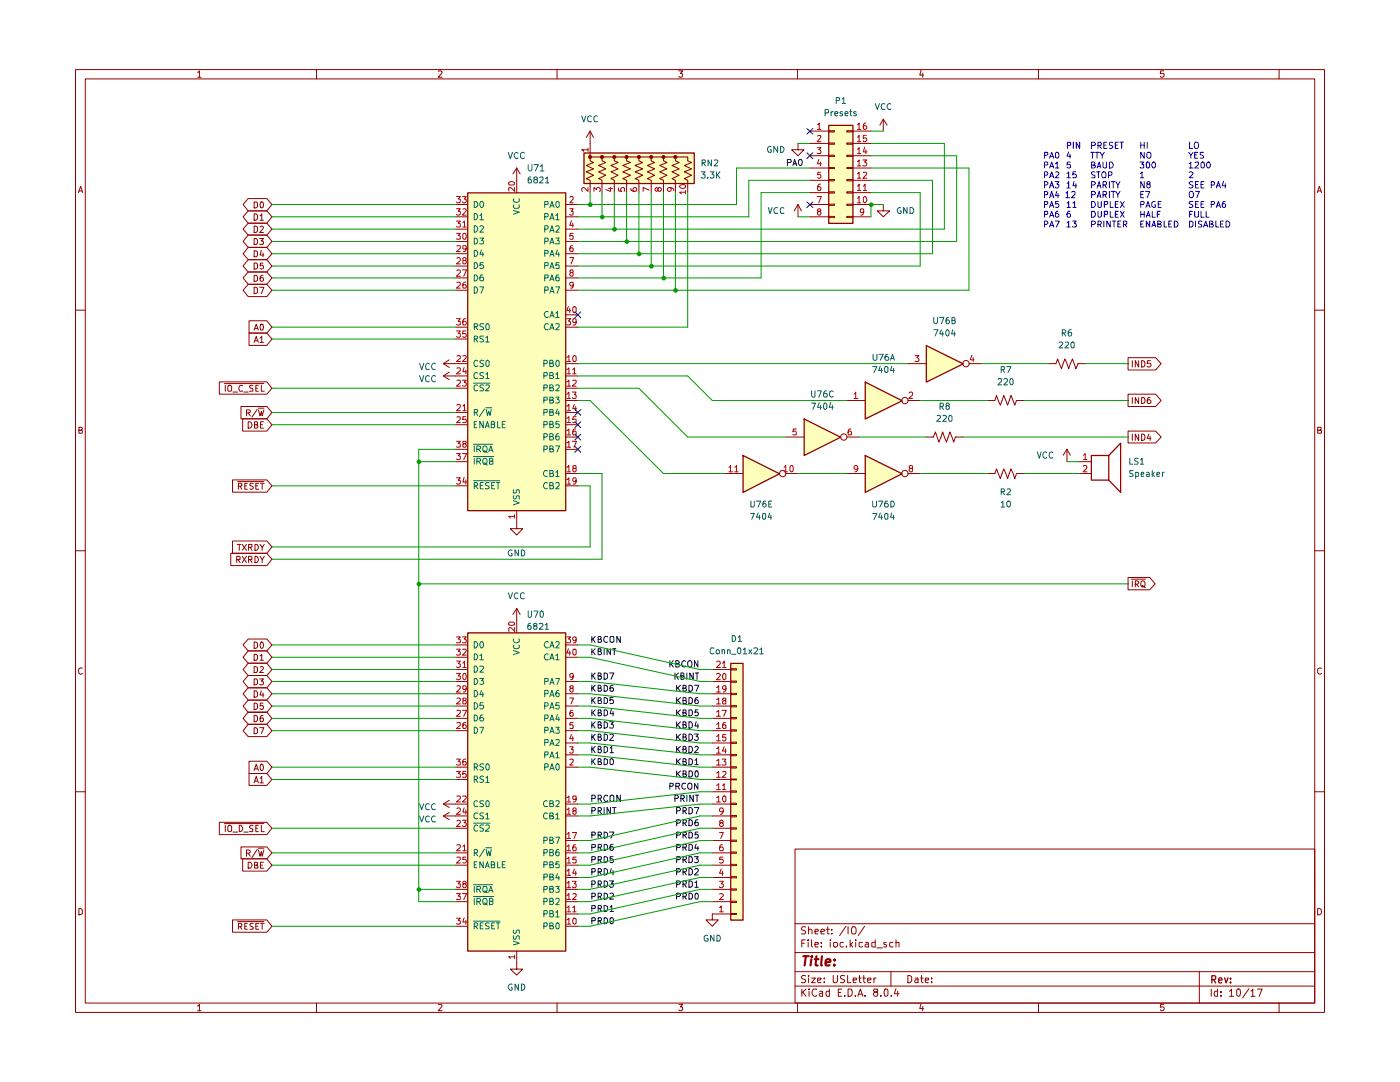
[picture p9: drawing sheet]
<svg xmlns="http://www.w3.org/2000/svg" width="279mm" height="216mm" viewBox="0 0 279 216" stroke-linecap="round" stroke-linejoin="round" font-family="sans-serif">
<g fill="none" stroke="#900000" stroke-width=".2">
<path d="M15.1 13.9h249.2v188.1h-249.2zM17 15.7h245.4v184.5h-245.4zM39.5 14.5l.3-.4v1.3M39.5 15.4h.6M63.2 13.9v1.8M87.5 14.2l.5-.1 .2 .3-.7 1h.7M111.2 13.9v1.8M135.5 14.1h.7l-.4 .5h.3v.7l-.5 .1-.1-.2M159.2 13.9v1.8M183.8 14.1l-.2 .9h.7M184.1 14.6v.8M207.3 13.9v1.8"/>
<path d="M232.2 14.1h-.6v.6l.6-.1 .1 .2v.4l-.2 .2h-.4l-.1-.2M255.3 13.9v1.8M15.7 38.4l.4-1.2 .4 1.2M15.7 38.1h.6M262.9 38.4l.4-1.2 .4 1.2M263.1 38.1h.6M15.1 61.9h1.9M262.4 61.9h1.9M15.7 85.9h.5l.2-.3-.1-.3h-.6v1.1h.6l.1-.5h-.2M263 85.9l.6-.1v-.5h-.6v1.1h.7v-.4v-.1h-.3M15.1 109.9h1.9M262.4 109.9h1.9"/>
<path d="M16.4 133.3a.58 .58 0 0 0-.8 .6 .58 .58 0 0 0 .8 .6v-.1M263.7 133.3h-.3l-.4 .2 .1 .9 .3 .1 .3-.1M15.1 158h1.9M262.4 158h1.9M158.7 169.4h103.7v30.8h-103.7zM15.7 181.3l.6 .1 .1 .2v.7l-.4 .2h-.3zM158.7 196.8h103.7M158.7 193.9h103.7M158.7 190.1h103.7M158.7 184.3h103.7M160 197.4v1.4M160 188.2h.5"/>
<path d="M160.2 198l.7 .8M160.7 187.5h-.7v1.5M160.8 194.7l-.6-.1-.3 .3a.74 .74 0 0 0 .8 .6l.1 .3-.3 .3-.6-.1M160.8 185l-.6-.1-.2 .2v.4l.5 .2 .3 .4-.2 .3h-.7M160.9 197.4l-.9 .7M161.3 187.5v.2M161.3 188v1M161.4 194.6v.2M161.4 185.6l.2-.2 .5 .2v.8M161.4 184.9v1.5M161.4 195.2v.9M161.5 197.4h.1"/>
<path d="M161.5 197.8v1M162 195.2h.7l-.7 .9h.7M162 187.5v1.3l.1 .2M162.6 188.5l.7-.1-.1-.4h-.5l-.1 .2v.6l.2 .2 .4-.1M162.6 185.9l.7-.1-.1-.4h-.4l-.2 .2v.6l.1 .2h.5M163 197.4h-.6a.79 .79 0 0 0-.3 .8 .79 .79 0 0 0 .6 .6l.3-.2M163.2 195.6l.6-.1v-.3h-.6v.1v.7h.6M163.6 197.9h.6v.9M163.8 185.9l.8-.1-.1-.3-.4-.1-.3 .2 .1 .8h.6M163.9 188.8v.2M163.9 188v.2M164.2 198.1l-.6 .2-.1 .2 .2 .3 .5-.1"/>
<path d="M164.5 195.9v.2M164.5 195.2v.1M164.9 185.4h.6M165.2 184.9v1.3l.1 .2h.2M165.5 197.9l-.4-.1-.3 .3 .1 .6h.6M165.5 197.4v1.4M165.7 187.5v.2M165.7 188v1M166 186.3v.1M166 185.5v.1M166.3 194.6l.1 1.4a.52 .52 0 0 0 .7-.2v-1.2M166.4 188.1l.6-.1 .1 .3v.4a.45 .45 0 0 1-.7 .1z"/>
<path d="M167.3 198h.5M168 197.4h-.7v1.4h.7M168.3 188h-.5l-.2 .3v.4l.3 .3 .4-.1M168.6 198.6v.2M168.6 194.7h-.8a.57 .57 0 0 0 .1 .6 .57 .57 0 0 0 .6 .2l.1 .3a.6 .6 0 0 1-.9 .2M168.8 184.8l-1.2 1.9M168.9 188.8v.2M169.2 194.6v1.5h.6M169.2 197.4h.6a.94 .94 0 0 1-.1 1.4h-.5zM169.2 184.9v1.5M169.7 187.5v1.5M169.8 188.4l.4 .6"/>
<path d="M170.1 185l.4-.1 .3 .3 .1 .7-.2 .5h-.6l-.1-.2-.1-.8zM170.2 188l-.5 .6M170.3 195.6l.6-.1v-.3h-.6v.1v.7h.6M170.7 198.6v.2M170.8 187.5v.2M170.8 188v1M171.2 198.8l.5-1.4 .5 1.4M171.4 195.2h.5M171.4 198.4h.6M171.5 194.6v1.2l.4 .3M172.1 188l-.7 .1v.7l.3 .2 .4-.1M172.2 195.2h.5"/>
<path d="M172.4 194.6v1.2l.2 .3h.1M172.6 184.8l-1.3 1.9M172.6 198.6v.2M172.7 188h.5l.1 1M173.1 195.6l.7-.1-.1-.3h-.5l-.1 .1 .1 .7h.5M173.3 188.4h-.4l-.3 .2v.2l.3 .2 .4-.1M174.4 195.2v.9M174.7 198l-.4-.3 .2-.3h.6l.1 .3-.3 .3a.45 .45 0 0 0-.5 .1 .45 .45 0 0 0 0 .5l.1 .1a.44 .44 0 0 0 .6-.1 .44 .44 0 0 0-.2-.6M174.7 188l-.7 .1v.7l.2 .2 .5-.1M174.7 187.5v1.5M174.8 195.2h-.2l-.2 .2M175 189.1h1.1"/>
<path d="M175.8 198.6v.2M176.5 197.4h.5l.2 .2v.9l-.3 .3a.99 .99 0 0 1-.4-1.4zM176.9 188h-.5v.3l.4 .2 .2 .3-.2 .2-.4-.1M177.8 193.9v2.9M177.9 198.6v.2M178.2 188h-.6l-.1 .3 .1 .6h.6M178.8 197.3l-.3 1h.9M178.8 188.1l.6-.1v1M178.8 187.5v1.5M179.2 197.8v1M181.2 194.6h.3l.4 .4v.7l-.4 .4h-.3zM182.6 195.2h.5l.1 .9"/>
<path d="M183.2 195.5h-.5l-.2 .2 .2 .4 .5-.1M183.7 195.2h.5M183.9 194.6v1.2l.3 .3M184.7 195.6l.6-.1v-.3h-.6v.1v.7h.6M185.9 195.9v.2M185.9 195.2v.1M239.4 193.9v6.3M241.7 197.4v1.4M243 197.9l-.4-.1-.3 .3 .1 .6h.6M243 197.4v1.4M243.7 198.6v.2M243.7 197.9v.1"/>
<path d="M245.4 197.8l.4-.4v1.4M245.4 198.8h.8M246.9 197.4h.5a1.1 1.1 0 0 1-.2 1.4l-.4-.3zM249.3 197.3l-1.3 1.8M249.7 197.8l.3-.4v1.4M249.7 198.8h.7M251 197.4h.9l-.6 1.4M263 181.3a.65 .65 0 0 1 .7 .6 .65 .65 0 0 1-.7 .6zM39.5 200.7l.3-.3v1.3M39.5 201.7h.6M63.2 200.2v1.8M87.5 200.5l.5-.1 .2 .3-.7 1h.7"/>
<path d="M111.2 200.2v1.8M135.5 200.4h.7l-.4 .5h.3v.7l-.5 .1-.1-.2M159.2 200.2v1.8M183.8 200.3l-.2 1h.7M184.1 200.8v.9M207.3 200.2v1.8M232.2 200.4h-.6v.6l.6-.1 .1 .2v.3l-.2 .3h-.4l-.1-.2M255.3 200.2v1.8"/>
</g>
<path d="M241.9 195.5l.6-.1 .1-.6-.7-.1v1.4M242.2 195.5l.4 .6M243.2 195.6l.7-.1-.2-.4-.4 .1-.1 .7 .2 .2 .4-.1M244.4 195.1l.3 1 .4-1M245.6 196v.1M245.6 195.2v.2" fill="none" stroke="#900000" stroke-width=".25"/>
<path d="M160.3 190.8h1.1M160.8 190.8l-.2 1.9M161.9 191.4l-.1 1.3M162 190.8v.2M162.6 191.4h.8M162.9 190.8l-.1 1.8 .4 .1M164 190.8l-.1 1.6 .1 .3M164.8 192.1l.9-.2v-.4a.6 .6 0 0 0-.9 .1v1h.8M166.5 192.5v.2M166.6 191.5v.1" fill="none" stroke="#900000" stroke-width=".42"/>
<g fill="#feffba">
<path d="M116.5 30.5h22v6.1h-22z"/>
<path d="M184.8 68.9l7.4 3.7-7.4 3.6z"/>
<path d="M172.6 76.2l7.4 3.7-7.4 3.7z"/>
<path d="M93.3 38.4h19.6v63.5h-19.6z"/>
<path d="M172.6 90.8l7.4 3.7-7.4 3.7z"/>
<path d="M160.4 83.6l7.3 3.6-7.3 3.6z"/>
<path d="M148.3 90.8l7.2 3.7-7.2 3.7z"/>
<path d="M165.4 25h4.8v19.5h-4.8z"/>
<path d="M93.3 126.2h19.6v63.5h-19.6z"/>
<path d="M145.8 132.3h2.5v51.3h-2.5z"/>
</g>
<path d="M103.1 33.5l-.7 1.2M103.1 33.5v2.5M103.1 33.5l.7 1.2M117.6 31.1h.4v.4h-.4z" fill="none" stroke="#900000" stroke-width=".2"/>
<path d="M116.5 30.5h22.1v6.1h-22.1z" fill="none" stroke="#900000" stroke-width=".25"/>
<path d="M117.6 31.1h.4v.4h-.4z" fill="#900000"/>
<path d="M119.9 31.1h.4v.4h-.4z" fill="none" stroke="#900000" stroke-width=".2"/>
<path d="M119.9 31.1h.4v.4h-.4z" fill="#900000"/>
<path d="M122.4 31.1h.4v.4h-.4z" fill="none" stroke="#900000" stroke-width=".2"/>
<path d="M122.4 31.1h.4v.4h-.4z" fill="#900000"/>
<path d="M124.8 31.1h.5v.4h-.5z" fill="none" stroke="#900000" stroke-width=".2"/>
<path d="M124.8 31.1h.5v.4h-.5z" fill="#900000"/>
<path d="M117.8 37.2v-1.2l-.8-.4 1.4-.6-1.4-.7 1.4-.6-1.4-.7 1.4-.6-.6-.3v-.8h19.4v.8l.8 .3-1.4 .6 1.4 .7-1.4 .6 1.4 .7-1.4 .6 .6 .4v1.2M120.1 31.3v.8l.8 .3-1.4 .6 1.4 .7-1.4 .6 1.4 .7-1.4 .6 .6 .4v1.2M122.6 31.3v.8l.8 .3-1.5 .6 1.5 .7-1.5 .6 1.5 .7-1.5 .6 .7 .4v1.2M125.1 31.3v.8l.7 .3-1.5 .6 1.5 .7-1.5 .6 1.5 .7-1.5 .6 .8 .4v1.2M127.3 31.1h.4v.4h-.4zM127.5 31.3v.8l.8 .3-1.6 .6 1.6 .7-1.6 .6 1.6 .7-1.6 .6 .8 .4v1.2M130 31.3v.8l.6 .3-1.4 .6 1.4 .7-1.4 .6 1.4 .7-1.4 .6 .8 .4v1.2M132.4 31.3v.8l.7 .3-1.4 .6 1.4 .7-1.4 .6 1.4 .7-1.4 .6 .7 .4v1.2M134.8 31.3v.8l.8 .3-1.5 .6 1.5 .7-1.5 .6 1.5 .7-1.5 .6 .7 .4v1.2" fill="none" stroke="#900000" stroke-width=".2"/>
<path d="M127.3 31.1h.4v.4h-.4z" fill="#900000"/>
<path d="M129.8 31.1h.4v.4h-.4z" fill="none" stroke="#900000" stroke-width=".2"/>
<path d="M129.8 31.1h.4v.4h-.4z" fill="#900000"/>
<path d="M132.2 31.1h.4v.4h-.4z" fill="none" stroke="#900000" stroke-width=".2"/>
<path d="M132.2 31.1h.4v.4h-.4z" fill="#900000"/>
<path d="M134.6 31.1h.4v.4h-.4z" fill="none" stroke="#900000" stroke-width=".2"/>
<path d="M134.6 31.1h.4v.4h-.4z" fill="#900000"/>
<g fill="none" stroke="#900000" stroke-width=".2">
<path d="M49.5 39.6h3.8l1 1.2-1 1.3h-3.8l-1-1.3zM103.1 36v2.4M117.8 26.2v4.9M117.8 37.2v1.2M117.8 26.2l-.8 1.2M117.8 26.2l.6 1.2M120.1 37.2v1.2M122.6 37.2v1.2M125.1 37.2v1.2M127.5 37.2v1.2M130 37.2v1.2M132.4 37.2v1.2"/>
<path d="M134.8 37.2v1.2M137.2 37.2v1.2M159.3 28.6v1.3h1.1l-1.1 1.2-1.3-1.2h1.3M161.6 26.2h3.8M161.6 38.4h3.8M161.6 36h3.8M161.6 33.5h3.8M161.6 31.1h3.8M161.6 28.6h3.8M165.4 38.3h1.1v.2h-1.1zM165.4 35.8h1.1v.3h-1.1zM165.4 33.4h1.1v.2h-1.1z"/>
<path d="M165.4 31h1.1v.2h-1.1zM165.4 28.5h1.1v.3h-1.1zM165.4 26.1h1.1v.2h-1.1zM169 38.3h1.2v.2h-1.2zM169 35.8h1.2v.3h-1.2zM169 33.4h1.2v.2h-1.2zM169 31h1.2v.2h-1.2zM169 28.5h1.2v.3h-1.2zM169 26.1h1.2v.2h-1.2zM170.2 26.2h3.6M170.2 38.4h3.6M170.2 36h3.6"/>
<path d="M170.2 33.5h3.6M170.2 31.1h3.6M170.2 28.6h3.6M176.3 23.8l-.7 1.2M176.3 23.8v2.4M176.3 23.8l.7 1.2M49.5 51.8h3.8l1 1.3-1 1.2h-3.8l-1-1.2zM49.5 46.9h3.8l1 1.3-1 1.2h-3.8l-1-1.2zM49.5 42.1h3.8l1 1.2-1 1.2h-3.8l-1-1.2zM49.5 49.4h3.8l1 1.2-1 1.2h-3.8l-1-1.2zM49.5 44.5h3.8l1 1.2-1 1.2h-3.8l-1-1.2zM49.5 54.3h3.8l1 1.2-1 1.2h-3.8l-1-1.2z"/>
<path d="M49.5 56.7h3.8l1 1.2-1 1.3h-3.8l-1-1.3zM50.7 52.5h.5l.2 .2v.7l-.3 .3h-.4zM50.7 47.6l.5 .1 .2 .2v.6l-.2 .3h-.5zM50.7 42.7l.5 .1 .2 .2v.6l-.3 .3h-.4zM50.7 50h.4l.3 .3v.7l-.2 .2h-.5zM50.7 45.1l.5 .1 .2 .3v.6l-.3 .3h-.4zM50.7 54.9h.5l.2 .3v.7l-.3 .2h-.4zM50.7 40.3h.5l.2 .3v.6l-.3 .3h-.4zM50.7 57.3l.5 .1 .2 .3v.6l-.3 .3h-.4zM51.8 47.6h.8l-.4 .5h.3v.7l-.7-.1M51.8 57.3h.9l-.5 1.3M51.9 43.1l.3-.4v1.2"/>
<path d="M51.9 45.3l.4-.2 .3 .4-.8 .9h.8M51.9 43.9h.7M52 40.4l.4-.1a.86 .86 0 0 1-.1 1.2l-.3-.1zM52.2 50l-.3 .9h.8M52.5 52.5h-.5l-.1 .6 .2-.2 .4 .1v.6h-.6M52.5 54.9l-.4 .1-.2 .9a.35 .35 0 0 0 .3 .2 .35 .35 0 0 0 .4-.2v-.3a.35 .35 0 0 0-.4-.2 .35 .35 0 0 0-.3 .2M52.5 50.5v.7M90.9 40.8h2.4M90.9 57.9h2.4M90.9 55.5h2.4M90.9 53.1h2.4M90.9 50.6h2.4"/>
<path d="M90.9 43.3h2.4M90.9 48.2h2.4M90.9 45.7h2.4M112.9 40.8h2.4M112.9 57.9h2.4M112.9 55.5h2.4M112.9 53.1h2.4M112.9 50.6h2.4M112.9 43.3h2.4M112.9 48.2h2.4M112.9 45.7h2.4M159.3 40.8l-.8 1.3"/>
<path d="M159.3 40.8v2.5M159.3 40.8l.6 1.3M161.6 40.8h3.8M161.6 43.3h3.8M165.4 43.2h1.1v.2h-1.1zM165.4 40.7h1.1v.3h-1.1zM169 43.2h1.2v.2h-1.2zM169 40.7h1.2v.3h-1.2zM170.2 40.8h3.6M170.2 43.3h3.6M176.3 40.8v1.3h1.2l-1.2 1.2-1.2-1.2h1.2M43.8 76.2h9.5l1 1.3-1 1.2h-9.5z"/>
<path d="M44.8 76.5h7.9M45 76.9v1.2M45.5 77l.2-.1 .5 .1v.9l-.1 .2h-.5l-.1-.2zM46.5 78.2h.9M48.4 77l-.2-.1a.67 .67 0 0 0-.5 .5 .67 .67 0 0 0 .2 .7l.5-.1M48.7 78.2h.8M49.7 66.5h3.6l1 1.1-1 1.3h-3.6zM49.7 64h3.6l1 1.3-1 1.2h-3.6zM50.5 77l-.5-.1-.2 .2 .2 .4 .5 .1v.4l-.7 .1M50.7 68.3l.4-1.2 .5 1.2M50.7 65.9l.4-1.2 .5 1.2M50.9 68h.5"/>
<path d="M50.9 65.5h.5M51.1 77.5h.3M51.6 76.9h-.5v1.2h.5M51.9 67.5l.3-.4v1.2M51.9 68.3h.7M52 64.8l.3-.1a.86 .86 0 0 1 .1 1.2l-.4-.1zM52.2 76.9v1.2h.5M88.5 72.6h4.8M88.5 75h4.8M88.5 72.6l1.2 .7M88.5 75l1.2 .8M89.7 71.8l-1.2 .8"/>
<path d="M89.7 74.3l-1.2 .7M90.9 77.5h2.4M90.9 67.6h2.4M90.9 65.3h2.4M112.9 72.6h2.4M112.9 79.9h2.4M112.9 75h2.4M112.9 77.5h2.4M112.9 65.3h2.4M112.9 62.8h2.4M169 79.9h3.6M181.2 72.6h3.6"/>
<path d="M181.2 79.9h2.4M193.4 72.6h2.4M197 79.9h1.5l.4-1 .7 2 .7-2 .8 2 .7-2 .7 2 .4-1h1.5M209.2 72.6h1.5l.4-1 .7 2 .7-2 .8 2 .7-2 .7 2 .4-1h1.5M225.1 78.7h5.5l1.1 1.2-1.1 1.2h-5.5zM225.1 71.4h5.5l1.1 1.2-1.1 1.2h-5.5zM226 72v1.2M226 79.3v1.2M227.2 79.3v1.2l-.6-1.2v1.2M227.2 72v1.2l-.6-1.2v1.2M227.8 79.3h.5a.66 .66 0 0 1 .2 .8 .66 .66 0 0 1-.7 .4zM227.8 72a.64 .64 0 0 1 .7 .6 .64 .64 0 0 1-.7 .6z"/>
<path d="M229.5 79.3l-.4 .1-.2 .9 .3 .2 .4-.1 .1-.4-.3-.2h-.2l-.3 .2M229.6 72h-.6l-.1 .6 .6-.1 .2 .5-.3 .2h-.3l-.2-.1M46.4 95.8h6.9l1 1.1-1 1.3h-6.9zM47.4 96.1h5.3M47.6 97l.7-.1v-.4l-.7-.1v1.2M47.9 97l.4 .6M48.1 81.1h5.2l1 1.2-1 1.3h-5.2zM48.4 83.6h4.9l1 1.2-1 1.2h-4.9zM48.9 96.9h.3M49.2 82.4l.7-.1 .1-.3-.2-.2h-.6v1.2M49.4 96.4h-.5v1.2h.5M49.5 84.2a.65 .65 0 0 1 .8 .6 .65 .65 0 0 1-.8 .6z"/>
<path d="M49.5 82.4l.5 .6M50.5 96.4h-.5v.5l.5 .2v.3l-.2 .2-.4-.1M50.8 84.8h.5l.1-.5-.2-.1h-.4v1.2l.6-.1 .1-.3-.3-.2M51.1 96.9h.4M51.3 81.7l-1 1.5M51.6 81.8l.3 1.2 .3-.9 .1 .9 .4-1.2M51.6 81.4h1.1M51.6 96.4h-.5v1.2h.5M52 84.8h.4M52 96.4h.7M52.3 96.4v1.2M52.6 84.2h-.6v1.2h.6"/>
<path d="M90.9 82.3h2.4M90.9 84.8h2.4M90.9 89.7h2.4M90.9 96.9h2.4M90.9 92.1h2.4M112.9 82.3h2.4M112.9 84.8h2.4M112.9 87.2h2.4M112.9 89.7h2.4M112.9 94.5h2.4M112.9 96.9h2.4M144.6 94.5h3.7"/>
<path d="M156.8 87.2h3.6M156.8 94.5h2.5M169 87.2h2.4M169 94.5h3.6M181.2 94.5h2.4M184.8 87.2h1.5l.4-1 .7 2 .7-2 .8 2 .7-2 .7 2 .4-1h1.5M197 94.5h1.5l.4-.9 .7 1.9 .7-1.9 .8 1.9 .7-1.9 .7 1.9 .4-1h1.5M212.9 89.7l-.7 1.1M212.9 89.7v2.4M212.9 89.7l.7 1.1M215.3 94.5h2.5M215.3 92.1h2.5"/>
<path d="M225.1 86h5.5l1.1 1.2-1.1 1.2h-5.5zM226 86.6v1.3M227.2 86.6v1.3l-.6-1.3v1.3M227.8 86.6a.64 .64 0 0 1 .7 .6 .64 .64 0 0 1-.7 .7zM229.3 86.6l-.4 .9h.8M229.5 87v.9M46.1 110.4h7.2l1 1.2-1 1.3h-7.2zM46.4 107.9h6.9l1 1.2-1 1.3h-6.9zM47.2 111.7l.7-.1v-.4l-.1-.2h-.6v1.3M47.3 108.6h.8M47.5 111.7l.4 .6M47.8 108.6v1.2"/>
<path d="M48.3 111l.9 1.3M48.3 108.6l.9 1.2M49.2 111l-.9 1.3M49.2 108.6l-.9 1.2M49.6 111.7l.7-.1v-.4l-.2-.2h-.5v1.3M49.6 109.2l.7-.1v-.4l-.7-.1v1.2M50 111.7l.3 .6M50 109.2l.3 .6M50.9 111a.64 .64 0 0 1 .7 .6 .64 .64 0 0 1-.7 .7zM50.9 108.6h.4a.66 .66 0 0 1 .2 .8 .66 .66 0 0 1-.6 .4zM51.9 111l.4 .7 .4-.7M51.9 108.6l.4 .6 .4-.6"/>
<path d="M52.3 109.2v.6M52.3 111.7v.6M103.1 101.9v3.6h1.2l-1.2 1.3-1.2-1.3h1.2M225.1 115.2h4.3l1.1 1.3-1.1 1.2h-4.3zM225.8 115.6h2.8M226 115.9v1.2M226.6 116.6h.4l.2-.3v-.3l-.6-.1v1.2M226.8 116.6l.4 .5M227.8 116.1l.2-.2 .3 .1a.87 .87 0 0 1 0 1.1h-.5l-.1-.3zM227.9 116.8l.7 .5M49.5 139.7h3.8l1 1.2-1 1.3h-3.8l-1-1.3zM49.5 137.2h3.8l1 1.2-1 1.3h-3.8l-1-1.3z"/>
<path d="M49.5 134.8h3.8l1 1.2-1 1.2h-3.8l-1-1.2zM49.5 127.5h3.8l1 1.2-1 1.2h-3.8l-1-1.2zM49.5 132.3h3.8l1 1.3-1 1.2h-3.8l-1-1.2zM49.5 129.9h3.8l1 1.2-1 1.2h-3.8l-1-1.2zM50.7 137.8h.4l.3 .4v.6l-.3 .3h-.4zM50.7 135.5h.5l.2 .2v.7l-.3 .3h-.4zM50.7 128.1h.4l.3 .3v.6l-.3 .4h-.4zM50.7 133h.4l.3 .3v.6l-.2 .3h-.5zM50.7 130.6h.4l.3 .2v.7l-.2 .2h-.5zM51.8 135.5h.8l-.4 .4 .3 .1v.6h-.7M51.9 133.1l.4-.1 .3 .3-.8 .9h.8M51.9 130.9l.3-.3v1.1"/>
<path d="M51.9 131.7h.7M52.2 137.8l-.3 .9h.8M52.2 128.1a.68 .68 0 0 1 .4 .6 .68 .68 0 0 1-.4 .7l-.3-.5 .1-.6zM52.5 138.3v.8M90.9 138.4h2.4M90.9 136h2.4M90.9 133.6h2.4M90.9 131.1h2.4M90.9 128.7h2.4M103.1 121.4v4.8M103.1 121.4l-.7 1.2M103.1 121.4l.7 1.2"/>
<path d="M112.9 138.4h2.4M112.9 136h2.4M112.9 131.1h2.4M112.9 128.7h2.4M142.2 138.4h3.6M142.2 136h3.6M142.2 133.6h3.6M145.8 133.4h1.2v.3h-1.2zM145.8 135.9h1.2v.2h-1.2zM145.8 138.3h1.2v.3h-1.2zM49.5 144.5h3.8l1 1.3-1 1.2h-3.8l-1-1.2zM49.5 142.1h3.8l1 1.2-1 1.2h-3.8l-1-1.2z"/>
<path d="M49.7 154.3h3.6l1 1.2-1 1.2h-3.6zM49.7 151.9h3.6l1 1.2-1 1.2h-3.6zM50.7 140.3l.5 .1 .2 .2v.6l-.3 .4h-.4zM50.7 145.2h.4l.3 .3v.6l-.2 .3h-.5zM50.7 142.7h.4l.3 .4v.6l-.3 .3h-.4zM50.7 156.2l.4-1.3 .5 1.3M50.7 153.8l.4-1.3 .5 1.3M50.9 155.9h.5M50.9 153.4h.5M51.8 145.2h.9l-.5 1.2M51.9 155.3l.3-.4v1.3M51.9 156.2h.7"/>
<path d="M52.2 152.5a.68 .68 0 0 1 .4 .6 .68 .68 0 0 1-.4 .7l-.3-.6 .1-.5zM52.5 140.3h-.5l-.1 .6 .6-.1v.7l-.4 .1-.2-.2M52.5 142.7l-.4 .1-.2 .5 .1 .6h.5v-.6h-.5l-.1 .1M89.7 159.7l-1.2 .7M90.9 153.1h2.4M90.9 145.8h2.4M90.9 143.3h2.4M90.9 140.9h2.4M90.9 155.5h2.4M112.9 153.1h2.4M112.9 145.8h2.4M112.9 143.3h2.4"/>
<path d="M112.9 140.9h2.4M112.9 150.6h2.4M112.9 148.3h2.4M142.2 153.1h3.6M142.2 145.8h3.6M142.2 143.3h3.6M142.2 140.9h3.6M142.2 150.6h3.6M142.2 155.5h3.6M142.2 148.3h3.6M142.2 158h3.6M145.8 140.8h1.2v.3h-1.2z"/>
<path d="M145.8 143.2h1.2v.2h-1.2zM145.8 145.6h1.2v.3h-1.2zM145.8 148.1h1.2v.2h-1.2zM145.8 150.5h1.2v.3h-1.2zM145.8 153h1.2v.2h-1.2zM145.8 155.4h1.2v.2h-1.2zM145.8 157.8h1.2v.3h-1.2zM43.8 164.1h9.5l1 1.2-1 1.2h-9.5zM44.8 164.3h7.9M45 164.7v1.2M45.7 164.7h.3l.2 .2v.9l-.2 .1-.5-.1v-.9zM46.5 166h.9"/>
<path d="M47.8 164.7a.64 .64 0 0 1 .6 .6 .64 .64 0 0 1-.6 .6zM48.1 169h5.2l1 1.2-1 1.2h-5.2zM48.4 171.4h4.9l1 1.2-1 1.2h-4.9zM48.7 166h.8M49.2 170.3h.5l.3-.5-.3-.2h-.5v1.3M49.5 172a.66 .66 0 0 1 .8 .4 .66 .66 0 0 1-.3 .8h-.5zM49.5 170.3l.5 .6M50.5 164.8l-.5-.1-.2 .2 .2 .4 .5 .1v.5h-.7M50.8 172.6h.4l.2-.1v-.4l-.6-.1v1.2h.6l.1-.3-.3-.3M51.1 165.3h.3M51.3 169.5l-1 1.6M51.6 169.6l.3 1.3 .3-1 .1 1 .4-1.3"/>
<path d="M51.6 164.7h-.5v1.2h.5M51.6 169.2h1.1M52 172.6h.4M52.2 164.7v1.2h.5M52.6 172h-.6v1.2h.6M88.5 162.8h4.8M88.5 160.4h4.8M88.5 162.8l1.2 .8M88.5 160.4l1.2 .7M89.7 162.1l-1.2 .7M90.9 179.9h2.4M90.9 177.5h2.4"/>
<path d="M90.9 172.6h2.4M90.9 170.2h2.4M90.9 165.3h2.4M112.9 179.9h2.4M112.9 177.5h2.4M112.9 175.1h2.4M112.9 172.6h2.4M112.9 170.2h2.4M112.9 167.7h2.4M112.9 162.8h2.4M112.9 160.4h2.4M142.2 179.9h3.6"/>
<path d="M142.2 177.5h3.6M142.2 175.1h3.6M142.2 172.6h3.6M142.2 170.2h3.6M142.2 167.7h3.6M142.2 162.8h3.6M142.2 160.4h3.6M142.2 165.3h3.6M145.8 160.3h1.2v.2h-1.2zM145.8 162.7h1.2v.3h-1.2zM145.8 165.2h1.2v.2h-1.2zM145.8 167.6h1.2v.3h-1.2z"/>
<path d="M145.8 170h1.2v.3h-1.2zM145.8 172.5h1.2v.2h-1.2zM145.8 174.9h1.2v.3h-1.2zM145.8 177.4h1.2v.2h-1.2zM145.8 179.8h1.2v.3h-1.2zM46.4 183.6h6.9l1 1.2-1 1.2h-6.9zM47.4 183.9h5.3M47.6 184.9h.5l.2-.2v-.4l-.7-.1v1.2M47.9 184.9l.4 .5M48.9 184.8h.3M49.4 184.2h-.5v1.2h.5M50.5 184.3h-.5v.4l.5 .2v.4v.1h-.6"/>
<path d="M51.1 184.8h.4M51.6 184.2h-.5v1.2h.5M52 184.2h.7M52.3 184.2v1.2M90.9 184.8h2.4M103.1 189.7v3.7h1.2l-1.2 1.2-1.2-1.2h1.2M112.9 184.8h2.4M112.9 182.4h2.4M145.8 182.3h1.2v.2h-1.2zM145.8 182.4h-3.6v1.2h-1.3l1.3 1.2 1.1-1.2h-1.1"/>
<circle cx="180.6" cy="79.9" r=".64"/>
<circle cx="192.8" cy="72.6" r=".64"/>
<circle cx="156.2" cy="94.5" r=".64"/>
<circle cx="168.4" cy="87.2" r=".64"/>
<circle cx="180.6" cy="94.5" r=".64"/>
</g>
<g fill="none" stroke="#b90000" stroke-width=".2">
<path d="M91.1 39.2h.8l-.5 .5 .5 .1v.5l-.3 .2h-.3l-.2-.2M92.3 39.2h.7l-.4 .5h.4v.7l-.5 .1-.2-.2M101.5 36.4a.75 .75 0 0 1 1.2 .3l-.3 .2h-.7l-.2-.2zM102.7 37.4v.8l-.8-.8-.4 .1 .1 .6M113.7 39.4l.2-.2h.3l.2 .2v.3l-.7 .8h.7M117.3 29.9h-1.2l.4 .3M117.3 37.4v.8l-.8-.8-.4 .3 .1 .5M117.3 29.5v.7M118.5 38.2v-.8l.5 .4 .1-.3 .4-.1 .3 .3v.3l-.2 .2M121.4 37.6h.9M121.8 37.4v.8l-.9-.4M123.4 37.5v.6l.6 .1-.1-.5 .2-.3h.4l.1 .2-.1 .6"/>
<path d="M125.9 37.6a.55 .55 0 0 0 .5 .6l.6-.1 .1-.4-.3-.3h-.2l-.3 .3v.2l.3 .3M129.5 37.9l-1.1-.5v.8M131.3 37.7l.2-.3h.2l.3 .3v.2l-.3 .3-.4-.2v-.3l-.2-.3-.4 .3v.2l.3 .3 .3-.3M133.7 37.4l.2 .3v.4l-.5 .1-.2-.3v-.2a.72 .72 0 0 1 .7-.3 .72 .72 0 0 1 .6 .6M135.7 37l.4-.2 .6 .1 .1 .1v.4a.75 .75 0 0 1-1.2-.2zM136.8 38.4h-1.2l.4 .3M136.8 38v.7M163.1 29.5h.7l-.4 .4 .3 .1 .1 .1-.1 .5h-.6M163.1 39.2h.8l-.5 1.3M163.2 24.9l.3-.3v1.2M163.2 27.2l.4-.2 .2 .3-.7 1h.7M163.2 25.8h.6"/>
<path d="M163.4 31.8l-.2 .9h.7M163.7 34.4h-.5v.5h.5v.6h-.5M163.7 36.7a.72 .72 0 0 0-.5 .6 .72 .72 0 0 0 .2 .7l.3-.1 .1-.4a.35 .35 0 0 0-.3-.3 .35 .35 0 0 0-.3 .3M163.7 32.3v.8M171.1 39.5l.3-.3v1.3M171.1 37.2l.3-.5v1.3M171.1 34.7l.3-.3v1.2M171.1 32.3l.3-.4v1.2M171.1 29.8l.3-.3v1.1M171.1 27.3l.3-.3v1.3M171.1 24.9l.3-.3v1.2M171.1 25.8h.7"/>
<path d="M171.1 38h.7M171.1 35.6h.7M171.1 33.1h.7M171.1 30.6h.7M171.1 28.3h.7M172.2 31.9h.8l-.4 .4 .4 .3-.1 .4h-.7M172.3 37.2l.3-.5v1.3M172.3 34.5l.5-.1 .2 .3-.8 .9h.8M172.3 38h.7M172.6 39.2a.68 .68 0 0 1 .4 .6 .68 .68 0 0 1-.4 .7l-.3-.3v-.7zM172.6 29.4l-.3 .9h.8M172.8 24.6h-.3l-.2 .3v.8l.4 .1 .3-.2v-.3l-.3-.2h-.4v.2"/>
<path d="M172.8 29.9v.7M172.9 27h-.6v.6l.5-.1 .2 .2v.3l-.3 .3-.4-.2M91.1 46.6h.8l-.5 .4 .5 .2v.5h-.8M91.1 44.1h.8l-.5 .4 .5 .2v.5h-.8M91.1 41.7h.8l-.5 .5h.5v.6l-.3 .1h-.3l-.2-.1M91.2 56.4h.7v.4l-.8 .7h.8M91.2 54l.4-.2 .3 .2v.4l-.8 .7h.8M91.2 51.6l.2-.2 .4 .1 .1 .5-.8 .7h.8M91.2 49.1l.6-.1 .1 .5-.8 .7h.8M92.3 53.8h.8l-.6 1.3M92.4 46.7l.1-.1h.4a.86 .86 0 0 1-.1 1.2l-.3-.1-.1-.2zM92.4 44.4l.3-.3v1.2"/>
<path d="M92.4 41.7h.4l.2 .3-.7 .9h.7M92.4 45.3h.6M92.5 52l-.1-.4 .1-.2 .5 .1v.4l-.6 .2v.4l.1 .2 .5-.1v-.2v-.4h-.2M93 56.3h-.3l-.3 .3v.8l.6 .1v-.7h-.5l-.1 .2M93 49.5v.2h-.5l-.1-.6 .6-.1v.2l-.1 .9-.4 .1M113.7 41.7h.7l-.4 .5h.4v.6l-.2 .1h-.3l-.2-.1M113.7 51.4h.8l-.5 1.3M114 54.4l-.3-.3 .3-.3h.2l.2 .5-.4 .1-.3 .2v.3l.3 .2 .4-.2v-.4l-.2-.1M114 44l-.3 1h.8M114.3 49l-.4 .1-.2 .9 .3 .2 .4-.1v-.6l-.4-.1-.3 .3M114.3 44.5v.8M114.4 46.6h-.6l-.1 .6 .2-.2h.3l.2 .2v.5h-.7"/>
<path d="M114.4 56.8v.2a.42 .42 0 0 1-.6-.1 .42 .42 0 0 1 0-.5h.6v.8l-.2 .3h-.3M163.4 42.2h-.2v-.3a.34 .34 0 0 1 .3-.3 .34 .34 0 0 1 .3 .4l-.6 .4v.4l.2 .1 .3-.1 .1-.1-.1-.5h-.1M171.1 40.5h.7M172.4 42.2a.42 .42 0 0 1-.7 .1l.1-.6a.36 .36 0 0 1 .6 .2v.4a.58 .58 0 0 1-.6 .6M91.1 66h.8l-.5 .5 .5 .1v.5l-.3 .2h-.3l-.2-.2M91.1 63.6h.8l-.5 .5 .5 .1v.6h-.8M91.2 71h.7v.5l-.8 .6h.8M91.2 75.9h.6l.1 .5-.8 .6h.8M91.2 73.5l.6-.1 .1 .5-.8 .7h.8M92.3 75.9h.7l-.4 .4 .4 .1v.6h-.7M92.4 71h.4l.2 .3-.7 .8h.7M92.6 73.3l-.2 .9h.7"/>
<path d="M93 66h-.6v.6l.6-.1a.45 .45 0 0 1 0 .6 .45 .45 0 0 1-.6 .1v-.1M93 63.6l-.5 .1-.1 .2v.9h.6v-.6l-.5-.1-.1 .2M93 73.8v.8M113.1 71.3l.4-.3v1.1M113.1 73.7l.4-.3v1.2M113.1 76.2l.4-.3v1.1M113.1 78.7l.4-.5v1.3M113.1 63.6h.8l-.4 .5 .3 .1v.6h-.7M113.1 79.5h.8M113.1 72.1h.8M113.1 74.6h.8M113.1 77h.8"/>
<path d="M113.5 61.1l-.4 .9h.8M113.7 61.6v.8M114.2 78.2h.8l-.4 .5 .4 .1v.5l-.2 .2h-.4l-.2-.2M114.3 73.7l.3-.3v1.2M114.3 75.9h.6l.1 .5-.8 .6h.8M114.3 74.6h.7M114.4 71h.3l.3 .2v.8l-.2 .1h-.4zM114.5 61.2h.3l.2 .2v.7a.35 .35 0 0 1-.4 .3 .35 .35 0 0 1-.3-.4zM115 64.2l-.1 .1h-.5v-.6l.4-.1 .2 .2v.7l-.2 .3-.4 .1M170.4 78.7l.4-.5v1.3M170.4 79.5h.8M181.4 78.4l.2-.2h.3l.2 .2v.4l-.7 .7h.7"/>
<path d="M182.6 71h.8l-.4 .4 .4 .2v.4l-.2 .1h-.6M194 70.9l-.4 .9h.8M194.2 71.4v.7M91.1 95.3h.8l-.5 .5 .5 .1v.5l-.3 .2h-.3l-.2-.2M91.1 90.5h.8l-.5 .4 .5 .1v.6h-.8M91.1 88.1h.8l-.5 .4 .5 .1v.6h-.8M91.2 80.9l.4-.2 .3 .2v.3l-.8 .8h.8M91.2 83.2h.7v.5l-.8 .6h.8M92.3 90.5h.8l-.6 1.2M92.4 81l.3-.3v1.3M92.4 82h.6M92.5 88.6l-.1-.5h.6v.4l-.6 .1v.6h.4a.35 .35 0 0 0 .3-.3 .35 .35 0 0 0-.3-.3"/>
<path d="M92.6 95.2l-.2 1h.7M93 83.1h-.6v.6h.6v.6l-.6-.1M93 95.8v.8M113.1 81h.2l.2-.3v1.3M113.1 83.5l.4-.4v1.2M113.1 85.9l.4-.3v1.2M113.1 88.4l.4-.3v1.1M113.1 93.2h.2l.2-.3v1.2M113.1 95.7h.2l.2-.4v1.3M113.1 82h.8M113.1 84.3h.8M113.1 86.8h.8"/>
<path d="M113.1 89.2h.8M113.1 94.1h.8M113.1 96.6h.8M114.2 88.1h.9l-.5 1.1M114.6 93.5l-.3-.4 .1-.1 .4-.1 .2 .4-.2 .2h-.4l-.1 .1 .1 .5h.2l.4-.1v-.4l-.2-.1M114.6 80.7l-.3 .8h.8M114.9 85.6l-.4 .1-.2 .9 .1 .2 .6-.1v-.5l-.2-.2-.4 .1-.1 .2M114.9 81.1v.9M115 83.1h-.6l-.1 .6h.6l.1 .5h-.7M115 95.8l-.2 .3-.4-.1v-.6l.4-.1 .2 .2v.8l-.2 .2-.4 .1M145.5 93.2h.1l.2-.3v1.2M145.5 94.1h.7"/>
<path d="M146.6 93.2l.4-.3v1.2M146.6 94.1h.7M156.5 93.2l.3-.3v1.2M156.5 94.1h.6M157.9 92.9a.68 .68 0 0 1 .4 .6 .68 .68 0 0 1-.4 .6l-.3-.2v-.8zM158.9 85.6h-.6l-.1 .6 .2-.2h.3l.2 .2v.5h-.7M169.8 85.6l-.4 .1-.2 .4 .1 .7h.5v-.7l-.3-.1-.3 .3M171.2 93.5l-.2 .1h-.4l-.2-.1v-.4l.3-.2h.2l.3 .2-.2 .9-.4 .1M181.7 93.5l-.3-.4 .1-.1 .4-.1 .2 .4-.2 .2h-.4l-.1 .1v.3l.3 .2 .4-.1v-.4l-.2-.1M216.2 90.8l.4-.3v1.2M216.2 93l.5-.1 .2 .3-.7 .9h.7M216.2 91.7h.7"/>
<path d="M102.7 103h-1.2l.4 .4M102.7 102.7v.7M91.1 134.4h.8l-.5 .5 .5 .1v.5l-.3 .1h-.3l-.2-.1M91.1 131.9h.8l-.5 .5 .5 .1v.6h-.8M91.1 129.5h.8l-.5 .5 .5 .1v.5h-.8M91.1 127.1h.8l-.5 .4 .5 .2v.5h-.8M91.2 139.4h.7v.4l-.8 .7h.8M91.2 136.9h.7v.4l-.8 .8h.8M92.3 127.1h.7l-.4 .4 .4 .1v.2v.5l-.7-.1M92.4 134.6l.2-.2a.68 .68 0 0 1 .5 .6 .68 .68 0 0 1-.5 .6l-.2-.2zM92.4 132.3l.3-.4v1.3M92.4 129.6l.6-.1v.4l-.7 .8h.7"/>
<path d="M92.4 133.2h.6M92.5 139.8l-.1-.1v-.3h.6v.3l-.6 .2 .1 .6h.5v-.5l-.2-.2M93 137.3l-.2 .3-.4-.1v-.6h.6v.6a.58 .58 0 0 1-.5 .6M101.5 124.3l.2-.2h.7l.2 .1 .1 .3a.81 .81 0 0 1-1.2 0zM102.7 125.2v.8l-.8-.8-.4 .2 .1 .6M113.1 127.1h.8l-.4 .4 .4 .3-.1 .4h-.7M113.5 129.5l-.4 .8h.8M113.7 139.3h.8l-.5 1.2M113.7 129.9v.8M114 137.3l-.3-.1 .1-.3h.6v.3l-.4 .1-.3 .3v.2l.3 .3 .4-.2v-.4l-.2-.2M114.4 129.6l.4-.1 .2 .2v.8a.35 .35 0 0 1-.4 .2 .35 .35 0 0 1-.3-.4zM114.4 134.9l-.1 .2h-.4l-.2-.5 .3-.2 .4 .1v.8l-.2 .3h-.3"/>
<path d="M115 127.6l-.2 .2h-.4v-.6h.6v.8l-.2 .3h-.4M143 139.6l.4-.3v1.2M143 137.2h.2l.2-.4v1.3M143 134.5l.5-.1 .3 .2-.8 1h.8M143 132.1l.5-.2 .3 .3-.1 .3-.7 .7h.8M143 138.1h.8M144.2 132.3l.3-.4v1.3M144.2 133.2h.7M144.4 134.5l.2-.1 .3 .2v.8l-.3 .2a.71 .71 0 0 1-.2-1.1zM144.4 139.8l-.2-.3 .2-.2 .5 .1v.3a.48 .48 0 0 0-.6 .2 .48 .48 0 0 0 .1 .6l.5-.1v-.5l-.2-.1M144.9 137.3v.2a.42 .42 0 0 1-.6 0 .42 .42 0 0 1 0-.6h.6v.9l-.2 .2-.3 .1M91.1 153.9h.8l-.5 .4 .5 .2v.5h-.8"/>
<path d="M91.1 151.5h.8l-.5 .5 .5 .1v.5h-.8M91.2 158.9l.6-.1 .1 .5-.8 .7h.8M91.2 144.3l.6-.1 .1 .5-.8 .7h.8M91.2 141.8l.6-.1 .1 .5-.8 .7h.8M92.3 141.7h.8l-.6 1.2M92.4 158.9l.6-.1v.4l-.7 .8h.7M93 144.2h-.5l-.1 .2v.9h.6v-.6l-.5-.1-.1 .3M93 153.9h-.6v.6l.1-.2 .5 .1v.7l-.6-.1M93 151.5h-.3l-.3 .2v.9l.6 .1v-.7h-.5l-.1 .1M113.1 159.2l.4-.4v1.2M113.7 151.6h.7v.4l-.7 .7h.7M113.7 149h.7l-.4 .5 .4 .1v.5l-.2 .2h-.3l-.2-.2"/>
<path d="M114 146.6l-.3 .8h.8M114.3 141.7l-.4 .1-.2 .9 .3 .2 .4-.1v-.5l-.2-.1h-.2l-.3 .2M114.3 147v.8M114.4 144.2h-.6l-.1 .5h.7v.6h-.7M115 159.3l-.1 .2h-.5v-.7l.6 .1v.8l-.2 .2-.4 .1M143 159.2l.4-.4v1.2M143 156.7l.4-.3v1.2M143 154.3l.4-.4v1.2M143 151.8l.4-.3v1.2M143 149.4h.2l.2-.4v1.3M143 147l.4-.4v1.2M143 144.5l.4-.3v1.2"/>
<path d="M143 142.1l.4-.4v1.2M143 157.6h.8M143 155.1h.8M143 152.7h.8M143 150.3h.8M143 147.8h.8M143 145.4h.8M143 142.9h.8M143 140.5h.8M144.1 151.5h.8l-.4 .5 .4 .1v.5h-.8M144.1 141.7h.8l-.5 1.2M144.2 156.7l.3-.3v1.2"/>
<path d="M144.2 154h.7v.4l-.8 .7h.8M144.2 157.6h.7M144.4 158.8h.3l.2 .2v.8l-.3 .2a.75 .75 0 0 1-.2-1.2zM144.5 149l-.3 .9h.7M144.8 144.2l-.4 .1-.2 .8 .2 .3 .5-.1v-.6l-.5-.1-.2 .3M144.8 149.4v.9M144.9 146.6h-.6l-.1 .6h.7v.5l-.2 .1h-.3l-.2-.1M91.1 178.3h.8l-.5 .5 .5 .1v.5h-.8M91.1 175.9h.8l-.5 .5h.5v.6l-.3 .1h-.3l-.2-.1M91.2 168.7l.6-.1 .1 .5-.8 .7h.8M91.2 163.8l.4-.1 .3 .1v.4l-.8 .7h.8M91.2 161.4l.2-.2 .4 .1 .1 .5-.8 .7h.8"/>
<path d="M91.2 171.1l.6-.1 .1 .5-.8 .7h.8M92.3 163.7h.7l-.4 .5h.4v.6l-.5 .1-.2-.1M92.3 178.3h.8l-.6 1.2M92.4 168.9l.3-.3v1.2M92.4 169.8h.6M92.5 176.4l-.1-.1v-.3l.1-.1h.5v.5h-.5l-.1 .1v.5l.1 .1h.3l.2-.2v-.5h-.2M92.6 161.2l-.2 .9h.7M93 171h-.6v.5l.4-.1 .2 .3v.4h-.6M93 161.6v.9M113.1 178.6h.2l.2-.3v1.2M113.1 176.2h.2l.2-.3v1.2M113.1 173.8l.4-.4v1.3"/>
<path d="M113.1 171.4l.4-.4v1.2M113.1 168.9l.4-.3v1.2M113.1 166.5l.4-.4v1.2M113.1 161.5h.2l.2-.3v1.3M113.1 179.5h.8M113.1 177.1h.8M113.1 174.7h.8M113.1 172.2h.8M113.1 169.8h.8M113.1 167.3h.8M113.1 162.5h.8M113.1 160h.8"/>
<path d="M114.2 175.9h.8l-.4 .5h.4v.6l-.2 .1h-.4l-.2-.1M114.2 166.1h.9l-.5 1.2M114.3 178.4h.7v.4l-.8 .7h.8M114.6 161.8l-.3-.3 .1-.2 .4-.1 .2 .4-.2 .2h-.4l-.1 .2v.2l.3 .3 .4-.2v-.4l-.2-.1M114.6 173.4l-.3 .8h.8M114.9 168.6l-.4 .1-.2 .8 .1 .3 .6-.1v-.5l-.2-.2-.4 .1-.1 .1M114.9 173.8v.9M115 171h-.6l-.1 .5h.7v.6h-.7M143 160h.8M143.6 178.4l.5-.1 .3 .3-.8 .9h.8M143.6 175.9h.8l-.5 .5 .5 .1v.4l-.3 .2h-.3l-.2-.1M143.6 166.1h.8l-.6 1.2"/>
<path d="M143.8 164.2l-.2-.3 .2-.2h.3l.3 .3-.8 .4v.3l.2 .2h.3l.3-.2v-.3l-.3-.2M143.9 173.4l-.3 .8h.8M144.2 168.6l-.4 .1-.2 .8 .2 .3 .5-.1 .1-.5-.3-.2h-.3l-.2 .2M144.2 173.8v.9M144.3 171h-.6l-.1 .5h.7v.6h-.7M144.4 161.8l-.2 .2h-.4l-.2-.2v-.3l.2-.3h.3l.3 .3-.1 .6-.2 .3-.3 .1M91.1 183.2h.8l-.5 .4 .5 .2v.5h-.8M92.6 183.1l-.2 .9h.7M93 183.6v.8M102.7 190.9h-1.2l.4 .4M102.7 190.6v.7M113.1 183.6l.4-.4v1.2"/>
<path d="M113.1 181.1l.4-.3v1.1M113.1 184.4h.8M113.1 181.9h.8M114.3 181.1l.3-.3v1.1M114.3 181.9h.7M114.4 183.3l.4-.1 .2 .2v.7a.35 .35 0 0 1-.4 .3 .35 .35 0 0 1-.3-.4zM143.6 181.1l.3-.3v1.1M143.6 181.9h.8"/>
</g>
<path d="M93.3 38.5h19.6v63.4h-19.6zM165.4 25h4.8v19.6h-4.8zM172.7 76.2l7.3 3.8-7.3 3.6zM184.9 69l7.3 3.6-7.3 3.6zM148.3 90.9l7.3 3.6-7.3 3.8zM160.5 83.6l7.3 3.6-7.3 3.7zM172.7 90.9l7.3 3.6-7.3 3.8zM217.8 90.9h3.5v4.9h-3.5zM221.3 90.9l2.3-2.5v9.9l-2.3-2.5M93.3 126.3h19.6v63.5h-19.6zM145.8 132.4h2.5v51.2h-2.5z" fill="none" stroke="#900000" stroke-width=".25"/>
<g fill="none" stroke="#006665" stroke-width=".2">
<path d="M102.5 39.6l-.1 .3a.67 .67 0 0 0 .6 .5 .67 .67 0 0 0 .6-.3l-.1-.5M94.7 57.2a.64 .64 0 0 1 .6 .7 .64 .64 0 0 1-.6 .6zM94.7 54.9h.4a.66 .66 0 0 1 .2 .7 .66 .66 0 0 1-.6 .4zM94.7 52.4h.4a.66 .66 0 0 1 .2 .8 .66 .66 0 0 1-.6 .4zM94.7 50a.66 .66 0 0 1 .6 .4 .66 .66 0 0 1-.2 .7h-.4zM94.7 47.5a.66 .66 0 0 1 .6 .4 .66 .66 0 0 1-.2 .8h-.4zM94.7 45a.64 .64 0 0 1 .6 .7 .64 .64 0 0 1-.6 .6zM94.7 42.6a.64 .64 0 0 1 .6 .6 .64 .64 0 0 1-.6 .7zM94.7 40.2h.4a.66 .66 0 0 1 .2 .8 .66 .66 0 0 1-.6 .4zM95.8 57.2h.7l-.5 1.3M95.8 47.5h.7l-.4 .5 .4 .2v.3l-.1 .2-.6-.1M95.8 45.2l.1-.2h.4l.2 .3-.7 1h.7"/>
<path d="M95.8 43l.3-.4v1.3M95.8 43.9h.7M95.9 40.2l.5 .1a.66 .66 0 0 1-.3 1.1 .84 .84 0 0 1-.2-1.2zM96.1 49.9l-.3 .8h.7M96.4 54.9h-.4l-.2 .2v.9a.42 .42 0 0 0 .6-.1 .42 .42 0 0 0 0-.5l-.4-.1-.2 .2M96.4 50.4v.7M96.4 52.4h-.6v.6l.1-.2h.4l.2 .3-.1 .4h-.6M102.4 42l1.2 .3-1.2 .5M102.5 40.9a.45 .45 0 0 0 .2 .7h.7l.2-.2-.1-.5M108.7 40.8l.7-.1v-.4l-.7-.1v1.2M108.7 43.3l.7-.1v-.4l-.2-.2h-.5v1.3M108.7 45.7h.5l.2-.1v-.4l-.2-.2h-.5v1.3"/>
<path d="M108.7 48.2h.5l.2-.2v-.4l-.7-.1v1.2M108.7 50.5h.6l.1-.5h-.7v1.1M108.7 53h.6l.1-.5-.7-.1v1.2M108.7 55.5l.7-.1v-.5h-.7v1.1M108.7 57.9l.7-.1v-.4l-.2-.2h-.5v1.3M109.7 41.4l.5-1.2 .4 1.2M109.7 43.9l.5-1.3 .4 1.3M109.7 46.3l.5-1.3 .4 1.3M109.7 48.7l.5-1.2 .4 1.2M109.7 51.1l.5-1.1 .4 1.1M109.7 53.6l.5-1.2 .4 1.2M109.7 56l.5-1.1 .4 1.1"/>
<path d="M109.7 58.5l.5-1.3 .4 1.3M109.9 41.1h.6M109.9 43.5h.6M109.9 46h.6M109.9 48.3h.6M109.9 50.8h.6M109.9 53.3h.6M109.9 55.7h.6M109.9 58.2h.6M110.9 43l.4-.4v1.3M110.9 45.2l.2-.2h.3l.2 .2v.4l-.7 .7h.7M110.9 47.5h.7l-.3 .5 .3 .1v.5h-.7"/>
<path d="M110.9 57.2h.8l-.5 1.3M110.9 43.9h.7M111.1 40.2h.3l.2 .2v.7l-.3 .3a.84 .84 0 0 1-.2-1.2zM111.3 49.9l-.4 .8h.8M111.5 54.9h-.4l-.2 .9 .3 .2h.4v-.6l-.4-.1-.3 .2M111.5 50.4v.7M111.6 52.4h-.6l-.1 .6 .2-.2h.3l.2 .2v.5h-.7M94.5 76.5h3.3M94.7 67.6h.5l.1-.4-.1-.1h-.5v1.1M94.7 65.2h.5l.1-.2-.1-.4h-.5v1.2M94.9 67.6l.4 .6M94.9 65.2l.4 .6"/>
<path d="M95.3 72.1l-.2-.2a.65 .65 0 0 0-.5 .6 .65 .65 0 0 0 .5 .7l.2-.2M95.3 76.9l-.2-.1a.67 .67 0 0 0-.5 .5 .67 .67 0 0 0 .2 .7l.5-.1M95.3 74.4l-.2-.1a.67 .67 0 0 0-.5 .5 .67 .67 0 0 0 .2 .7l.5-.1M96.5 72l-.5-.1-.2 .2v.3l.6 .2 .1 .2-.2 .4-.5-.1M96.5 76.9h-.7v.2l.2 .3h.3l.2 .4-.1 .2h-.6M96.5 74.4h-.7v.4l.6 .2 .1 .4-.1 .1h-.6M96.5 67.1h-.6l-.1 .1 .1 .4 .6 .3-.1 .3h-.6M96.5 64.6l-.7 .1v.2l.2 .3h.3l.2 .3-.1 .3h-.6M96.9 76.9h.7v.4l-.7 .7h.7M96.9 74.7l.4-.4v1.2M96.9 67.4l.4-.3v1.1M96.9 75.5h.7"/>
<path d="M96.9 68.2h.7M97 72.1l.4-.2 .2 .2v.8l-.2 .3a.72 .72 0 0 1-.4-1.1zM97 64.7l.1-.1a.34 .34 0 0 1 .5 .3l-.1 .8-.4 .1-.2-.4zM108.5 72.6h.6l.1-.2v-.3l-.1-.2h-.6v1.3M108.5 75h.6l.1-.2v-.4l-.7-.1v1.2M108.5 77.4h.6l.1-.5-.7-.1v1.2M108.5 79.8h.6l.1-.5-.7-.1v1.2M109.4 64.7l-.5-.1-.3 .5 .3 .7 .5-.1M109.4 62.2a.61 .61 0 0 0-.8 .3 .61 .61 0 0 0 .3 .8l.5-.1M109.7 72.5l.6-.1v-.4l-.6-.1v1.3h.5l.3-.5-.3-.2M109.7 74.9l.6-.1v-.4l-.6-.1v1.2h.6l.2-.3-.3-.3M109.7 77.4l.6-.1v-.4l-.6-.1v1.2h.6l.2-.4-.2-.2h-.1"/>
<path d="M109.7 79.8h.6v-.6h-.6v1.2l.7-.1 .1-.3-.3-.2M109.7 65.8l.5-1.2 .4 1.2M109.7 63.3l.5-1.2 .4 1.2M109.9 65.4h.6M109.9 63h.6M110.9 74.7h.2l.2-.4v1.2M110.9 76.9h.7v.4l-.7 .7h.7M110.9 79.2h.7l-.3 .5 .3 .1v.5h-.7M110.9 64.7h.7v.4l-.7 .7h.7M110.9 62.5l.4-.4v1.2M110.9 75.5h.7M110.9 63.3h.7"/>
<path d="M111.1 72l.2-.1 .3 .2v.8l-.3 .3a.71 .71 0 0 1-.2-1.2zM94.5 95.9h5.2M94.5 91.1h4.1M94.5 88.6h3.8M94.7 82.3l.5-.1 .1-.3-.1-.2h-.5v1.2M94.7 96.9h.5l.1-.4-.2-.2h-.4v1.2M94.7 84.7h.3M94.7 89v1.2M94.7 91.4v1.2M94.9 82.3l.4 .6M94.9 96.9l.4 .6M95.2 84.1h-.5v1.2h.5"/>
<path d="M95.2 92h.6l.1-.1-.1-.4-.6-.1v1.2M95.2 89.7h.5l.2-.3-.1-.3-.6-.1v1.2M95.5 92l.4 .6M95.5 89.7l.4 .5M95.8 96.9h.5M96.4 84.1v1.2l-.6-1.2v1.2M96.4 96.3h-.6v1.2h.6M96.4 89.2l.3-.2 .3 .1a.87 .87 0 0 1 0 1.1h-.5l-.1-.4zM96.5 91.5l.4-.1 .2 .2 .1 .6-.2 .4h-.5l-.1-.1v-.6zM96.6 92.4h.3l.4 .4M96.6 89.9l.7 .4M96.7 81.6l-1 1.5"/>
<path d="M96.9 85.3l.4-1.2 .3 1.2M96.9 81.4h1.2M96.9 85h.6M97 81.7l.3 1.2 .2-.9 .3 .9 .2-1.2M97.5 90.2l.5-1.2 .4 1.2M97.6 96.4l-.5-.1-.2 .2 .1 .4 .5 .1v.5h-.6M97.6 89.8h.6M97.7 92h.4l.3-.2-.1-.3-.6-.1v1.2h.6l.1-.5-.3-.1M98 84.7h.6l.1-.4-.2-.2h-.5v1.2h.6l.1-.1v-.4l-.2-.1M98.1 96.9h.5M98.7 96.3h-.6v1.2h.6M99.1 96.3h.6"/>
<path d="M99.3 84.1v1.2h.5M99.4 96.3v1.2M100.2 84.7h.5M100.8 84.1h-.6v1.2h.6M102.4 99.9l1.2 .4-1.2 .5M102.5 98.9v.6h.5a.47 .47 0 0 1 .1-.5 .47 .47 0 0 1 .5 0v.6M102.5 97.7v.7h.4l.4-.7 .3 .1v.6M108.5 82.3l.7-.1v-.4l-.7-.1v1.2M108.5 84.8l.7-.1v-.5l-.1-.1h-.6v1.2M108.5 87.2h.6l.1-.2v-.3l-.1-.2h-.6v1.3M108.5 89.7h.6l.1-.2v-.4l-.7-.1v1.2M109.2 94l-.5-.1a.61 .61 0 0 0-.2 .8 .61 .61 0 0 0 .7 .3"/>
<path d="M109.2 96.4a.54 .54 0 0 0-.6 0 .54 .54 0 0 0-.1 .6l.2 .5h.5M109.7 82.2h.6v-.5h-.6v1.2h.5l.2-.1 .1-.3-.3-.3M109.7 84.7h.6v-.5l-.6-.1v1.2h.5l.3-.4-.3-.2M109.7 87.1l.6-.1v-.4l-.6-.1v1.3h.5l.3-.4-.3-.3M109.7 89.6l.6-.1v-.4l-.6-.1v1.2h.6l.2-.4-.3-.2M109.7 94.5l.6-.1v-.5h-.6v1.2l.7-.1 .1-.3-.3-.2M109.7 96.9h.6v-.5l-.6-.1v1.2h.5h.2l.1-.4-.3-.2M110.9 89h.8l-.5 1.2M110.9 94.2l.4-.3v1.2M110.9 96.4l.2-.1h.3l.2 .1v.5l-.7 .6h.7M110.9 95.1h.7M111.3 81.6l-.4 .9h.8"/>
<path d="M111.5 86.5l-.4 .2-.2 .8 .3 .3 .4-.2-.1-.6h-.4l-.2 .2M111.5 82v.9M111.6 84.1h-.6l-.1 .6h.7v.5l-.2 .1h-.3l-.2-.1M94.7 137.8a.64 .64 0 0 1 .6 .6 .64 .64 0 0 1-.6 .6zM94.7 135.4h.4a.66 .66 0 0 1 .2 .7 .66 .66 0 0 1-.6 .5zM94.7 132.9h.4l.1 .3 .1 .4-.2 .5h-.4zM94.7 130.5a.66 .66 0 0 1 .6 .4 .66 .66 0 0 1-.2 .8h-.4zM94.7 128a.64 .64 0 0 1 .6 .7 .64 .64 0 0 1-.6 .6zM95.8 135.4h.7l-.4 .4 .3 .1v.6h-.6M95.8 133l.6-.1 .1 .3-.7 .9h.7M95.8 130.8l.3-.3v1.2M95.8 131.7h.7"/>
<path d="M95.9 128.1a.56 .56 0 0 1 .7 .3 .56 .56 0 0 1-.2 .7v.1a.56 .56 0 0 1-.7-.3 .56 .56 0 0 1 .2-.7zM96.1 137.8l-.3 .8h.7M96.4 138.2v.8M102.4 129.8l1.2 .4-1.2 .4M102.5 128.7l-.1 .2a.67 .67 0 0 0 .6 .6 .67 .67 0 0 0 .6-.3l-.1-.5M102.5 127.5a.61 .61 0 0 0 .3 .8 .61 .61 0 0 0 .8-.3l-.1-.5M108.7 138.4l.7-.1v-.4l-.2-.1h-.5v1.2M108.7 136l.7-.1v-.4l-.7-.1v1.2M109.4 128.2l-.2-.2a.64 .64 0 0 0-.6 .7 .64 .64 0 0 0 .6 .6l.2-.2M109.4 130.6a.61 .61 0 0 0-.8 .3 .61 .61 0 0 0 .3 .8l.5-.1M109.7 129.3l.5-1.3 .4 1.3M109.7 131.7l.5-1.2 .4 1.2"/>
<path d="M109.7 139l.5-1.2 .4 1.2M109.7 136.6l.5-1.2 .4 1.2M109.9 128.9h.6M109.9 131.3h.6M109.9 138.7h.6M109.9 136.2h.6M110.9 128.2l.2-.2h.3l.2 .2v.3l-.7 .8h.7M110.9 130.8l.4-.3v1.2M110.9 135.4h.8l-.5 1.2M110.9 131.7h.7M111.5 137.8a.72 .72 0 0 0-.6 .5 .72 .72 0 0 0 .3 .7l.4-.1v-.6h-.4l-.3 .2M94.7 145.1a.66 .66 0 0 1 .6 .5 .66 .66 0 0 1-.2 .7h-.4z"/>
<path d="M94.7 142.7a.66 .66 0 0 1 .6 .4 .66 .66 0 0 1-.2 .7h-.4zM94.7 140.2a.64 .64 0 0 1 .6 .6 .64 .64 0 0 1-.6 .7zM94.7 155.5h.4l.2-.4-.2-.2h-.4v1.2M94.7 153.1l.5-.1 .1-.3-.2-.3h-.4v1.3M94.9 155.5l.4 .6M94.9 153.1l.4 .6M95.3 159.9l-.2-.1a.67 .67 0 0 0-.5 .5 .67 .67 0 0 0 .2 .7l.5-.1M95.8 145.1h.7l-.5 1.2M96.4 142.7h-.5a.94 .94 0 0 0 0 1.1h.5l.1-.1v-.4l-.1-.1h-.5l-.1 .1M96.4 140.2h-.6v.6l.6-.1 .1 .2v.3l-.2 .3h-.4l-.1-.2M96.5 159.9h-.7v.2l.2 .3h.3l.2 .3-.1 .3h-.6M96.5 154.9h-.5l-.2 .2v.3l.7 .3-.2 .4-.5-.1"/>
<path d="M96.5 152.5l-.5-.1-.2 .3 .1 .3 .5 .2 .1 .1-.2 .4-.5-.1M96.9 155.2l.4-.3v1.2M96.9 156.1h.7M97 159.9l.4-.1 .2 .2v.7l-.1 .3-.5-.1zM97 152.6l.4-.2 .2 .3v.7l-.2 .3a.72 .72 0 0 1-.4-1.1zM108.7 153.1l.7-.1v-.4l-.2-.2h-.5v1.3M108.7 150.6l.7-.1v-.4l-.7-.1v1.2M108.7 148.2h.6l.1-.5-.7-.1v1.2M108.7 145.7h.6l.1-.5-.7-.1v1.2M108.7 143.3h.5l.2-.1v-.5h-.7v1.1M108.7 140.9h.5l.2-.2v-.3l-.2-.2h-.5v1.3M109.2 159.9a.61 .61 0 0 0-.7 .3 .61 .61 0 0 0 .2 .8l.5-.1"/>
<path d="M109.7 153.7l.5-1.3 .4 1.3M109.7 151.2l.5-1.2 .4 1.2M109.7 148.8l.5-1.2 .4 1.2M109.7 146.3l.5-1.2 .4 1.2M109.7 143.8l.5-1.1 .4 1.1M109.7 141.5l.5-1.3 .4 1.3M109.9 153.3h.6M109.9 150.9h.6M109.9 148.4h.6M109.9 146h.6M109.9 143.5h.6M109.9 141.1h.6"/>
<path d="M110.9 159.9h.7v.4l-.7 .7h.7M110.9 150.4l.4-.4v1.2M110.9 147.7h.7v.4l-.7 .7h.7M110.9 145.1h.7l-.3 .4 .3 .2v.5h-.7M110.9 151.2h.7M111.1 152.5l.2-.1 .3 .3v.7l-.3 .3a.71 .71 0 0 1-.2-1.2zM111.3 142.6l-.4 .9h.8M111.5 143.1v.7M111.6 140.2h-.6l-.1 .6 .6-.1 .1 .6-.2 .2h-.3l-.2-.2M94.5 164.3h3.3M94.5 178.9h4.1M94.5 176.5h3.8"/>
<path d="M94.7 170.2h.4l.2-.3-.1-.3-.5-.1v1.3M94.7 176.9v1.2M94.7 179.2v1.3M94.7 172.6h.3M94.9 170.2l.4 .6M95.2 172h-.5v1.1h.5M95.2 179.9l.6-.1 .1-.3-.2-.3h-.5v1.3M95.2 177.5l.6-.1 .1-.4-.1-.1h-.6v1.2M95.3 164.8l-.1-.1a.54 .54 0 0 0-.6 .2 .54 .54 0 0 0 .1 .6v.2l.3 .2 .3-.1M95.3 162.3l-.5-.1a.61 .61 0 0 0-.2 .8 .61 .61 0 0 0 .7 .3M95.5 179.9l.4 .6M95.5 177.5l.4 .6"/>
<path d="M96.4 172v1.1l-.6-1.1v1.1M96.4 179.4l.3-.2 .3 .1a.77 .77 0 0 1-.1 1.2l-.4-.1a.92 .92 0 0 1-.1-1zM96.5 164.7l-.5-.1-.2 .2 .1 .4 .5 .2v.4h-.6M96.5 162.2h-.6l-.1 .2 .2 .4h.3l.2 .3-.1 .2h-.6M96.5 176.9h.5a.77 .77 0 0 1-.1 1.2l-.4-.1a.87 .87 0 0 1 0-1.1zM96.6 177.8h.3l.2 .3h.2M96.7 169.4l-1 1.6M96.9 173.1l.4-1.1 .3 1.1M96.9 164.8l.2-.2h.4l.1 .2v.4l-.7 .7h.7M96.9 162.6l.4-.4v1.2M96.9 163.4h.7M96.9 169.2h1.2"/>
<path d="M96.9 172.8h.6M97 169.5l.3 1.3 .2-1 .3 1 .2-1.3M97.5 178.1l.5-1.2 .4 1.2M97.6 177.7h.6M97.7 179.8h.5l.2-.3-.3-.3h-.4v1.3h.4l.3-.2v-.3l-.3-.2M98 172.6h.5l.2-.3-.1-.3h-.6v1.1h.6l.1-.5h-.2M99.3 172v1.1h.5M100.2 172.6h.5M100.8 172h-.6v1.1h.6M108.5 179.9l.7-.1v-.4l-.1-.2h-.6v1.3M108.5 177.5l.7-.1v-.4l-.7-.1v1.2M108.5 175h.6l.1-.5-.7-.1v1.2"/>
<path d="M108.5 172.6h.6l.1-.6h-.7v1.1M108.5 170.2h.6l.1-.2v-.4l-.7-.1v1.3M108.5 167.7h.6l.1-.1v-.4l-.1-.2h-.6v1.3M109.2 162.3l-.5-.1a.61 .61 0 0 0-.2 .8 .61 .61 0 0 0 .7 .3M109.7 179.8h.6v-.5l-.6-.1v1.3h.5l.3-.4-.3-.3M109.7 177.4h.6v-.5h-.6v1.2h.5l.2-.1 .1-.4-.3-.2M109.7 175l.6-.1v-.5h-.6v1.2l.7-.1 .1-.3-.3-.2M109.7 172.6l.6-.1v-.5h-.6v1.1h.6l.2-.3-.2-.2h-.1M109.7 170.1l.6-.1v-.4l-.6-.1v1.3h.5l.3-.5-.3-.2M109.7 167.6h.6v-.5l-.6-.1v1.3h.5l.3-.4-.3-.3M109.7 162.8l.6-.1v-.5h-.6v1.2l.7-.1 .1-.3-.3-.2M109.7 160.4l.6-.1v-.4l-.6-.1v1.2h.6l.2-.5-.3-.1"/>
<path d="M110.9 179.4l.2-.2h.3l.2 .2v.4l-.7 .7h.7M110.9 176.9h.7l-.3 .4 .3 .1v.6h-.7M110.9 167h.8l-.5 1.3M110.9 162.6l.4-.4v1.2M110.9 163.4h.7M111.3 174.3l-.4 .9h.8M111.5 169.5l-.4 .1a.92 .92 0 0 0 .1 1.2l.4-.2v-.5l-.5-.1-.2 .2M111.5 174.8v.8M111.6 172h-.6l-.1 .6 .2-.2h.3l.2 .2v.5h-.7M94.5 183.8h5.2M94.7 184.8h.4l.2-.2-.1-.4-.5-.1v1.2M94.9 184.8l.4 .5"/>
<path d="M95.8 184.7h.5M96.4 184.1h-.6v1.2h.6M96.6 180.2l.7 .4M97.6 184.2h-.7v.5l.6 .1 .1 .4-.1 .1h-.6M98.1 184.7h.5M98.7 184.1h-.6v1.2h.6M99.1 184.1h.6M99.4 184.1v1.2M102.4 187.8l1.2 .4-1.2 .4M102.5 186.7v.7l.3 .1 .2-.3v-.3l.5-.2 .1 .2v.6M102.5 185.6l-.1 .4 .3 .3 .3-.1 .2-.6h.3l.1 .7M108.5 184.8h.6l.1-.1v-.5l-.7-.1v1.2"/>
<path d="M108.5 182.4h.6l.1-.2v-.3l-.1-.2h-.6v1.3M109.7 184.7h.6v-.5l-.6-.1v1.2h.6l.2-.3-.3-.3M109.7 182.3l.6-.1v-.4l-.6-.1v1.3h.5l.3-.5-.3-.2M110.9 182h.2l.2-.3v1.3M110.9 183h.7M111.1 184.2l.2-.1 .3 .3v.8l-.2 .1h-.3l-.2-.4z"/>
</g>
<g fill="none" stroke="#0f0f0f" stroke-width=".2">
<path d="M157.1 32.4h.6l.2-.4-.2-.2h-.6v1.2M158.2 33l.4-1.2 .4 1.2M158.3 32.7h.6M159.5 31.8l.4 .1a.66 .66 0 0 1-.2 1.1 .84 .84 0 0 1-.2-1.2zM118.1 127v1.2M118.1 129.5v1.1M118.1 134.3v1.3M118.1 136.7v1.2M118.1 139.2v1.2M118.3 127.5l.5 .7M118.3 130l.5 .6M118.3 137.2l.5 .7"/>
<path d="M118.3 139.7l.5 .7M118.3 134.8l.5 .8M118.8 127l-.7 .7M118.8 129.5l-.7 .6M118.8 136.7l-.7 .7M118.8 139.2l-.7 .7M118.8 134.3l-.7 .7M119.4 127.6l.5-.1v-.5h-.5v1.2l.6-.1 .1-.3-.4-.2M119.4 130h.5v-.5h-.5v1.1h.4h.2l.1-.4-.4-.2M119.4 137.3l.5-.1v-.4l-.5-.1v1.2h.5l.2-.3-.4-.3M119.4 139.8l.5-.1v-.4l-.5-.1v1.2h.5l.2-.4-.4-.2M119.4 134.9l.5-.1v-.4l-.5-.1v1.3h.4l.3-.5-.4-.2"/>
<path d="M120.6 136.7l.6 .3v.7l-.2 .2h-.4zM120.6 139.2l.6 .2v.7l-.2 .3h-.4zM120.6 134.3l.6 .2v.1v.6l-.4 .4h-.2zM120.6 129.5v1.1M121.2 127.1l-.5-.1a.61 .61 0 0 0-.2 .8 .61 .61 0 0 0 .7 .3M121.7 134.3h.8l-.6 1.3M121.8 127.2l.1-.2h.4l.2 .2v.8l-.2 .2-.5-.2zM121.8 129.5v1.1l-.6-1.1v1.1M122.3 129.5h.6M122.3 136.7h-.2l-.3 .3v.8l.5 .1v-.7h-.5v.2M122.3 139.2h-.5v.6l.1-.2 .4 .1v.7l-.5-.1M122.6 129.5v1.1"/>
<path d="M123.8 127v1.2l-.7-1.2v1.2M133.7 131.8v1.3M133.9 132.4l.5 .7M134.4 131.8l-.7 .8M134.7 134.3v1.3M134.9 132.4h.5l.2-.3-.3-.3h-.4v1.3h.5l.2-.4-.3-.3M134.9 134.8l.5 .8M135 136.7v1.2M135 139.2v1.2M135.2 139.7l.6 .7M135.2 137.2l.6 .7M135.4 134.3l-.7 .7"/>
<path d="M135.8 139.2l-.8 .7M135.8 136.7l-.8 .7M135.9 134.9l.6-.1v-.3l-.2-.2h-.4v1.3l.6-.1 .1-.4-.3-.2M136.3 139.8h.4l.2-.2v-.3l-.6-.1v1.2h.6l.1-.4-.3-.2M136.3 137.3l.6-.1v-.4l-.6-.1v1.2h.6l.1-.3-.3-.3M136.8 132l-.2-.2a.65 .65 0 0 0-.5 .7 .65 .65 0 0 0 .5 .6l.2-.2M137.1 134.3v1.3M137.3 132l.5-.2a.86 .86 0 0 1 0 1.3 .46 .46 0 0 1-.6-.4zM137.5 139.2h.3l.4 .2v.7l-.2 .3h-.5zM137.5 136.7h.3l.4 .3v.7l-.2 .2h-.5zM138.3 134.3v1.3l-.6-1.3v1.3M138.6 136.7h.8l-.5 1.2"/>
<path d="M138.8 134.3h.6M139.1 134.3v1.3M139.3 131.8v1.3l-.7-1.3v1.3M139.3 139.2l-.4 .1-.2 .4 .1 .7h.5v-.7l-.4-.1-.2 .3M118.1 159.3h.7v-.5l-.2-.1h-.5v1.2M118.1 141.6v1.2M118.1 144v1.3M118.1 146.5v1.2M118.1 148.9v1.3M118.1 151.4v1.2M118.3 144.6l.5 .7M118.3 147l.5 .7"/>
<path d="M118.3 151.9l.5 .7M118.3 149.4l.5 .8M118.3 142.2l.5 .6M118.8 144l-.7 .8M118.8 146.5l-.7 .7M118.8 151.4l-.7 .7M118.8 148.9l-.7 .7M118.8 141.6l-.7 .7M119.4 159.3h.6l.1-.4-.3-.2h-.4v1.2M119.4 144.6h.5v-.5l-.5-.1v1.3h.4l.2-.1 .1-.3-.4-.3M119.4 147.1l.5-.1v-.4l-.5-.1v1.2h.4l.3-.4-.4-.2M119.4 152l.5-.1v-.4l-.5-.1v1.2h.5l.2-.4-.4-.2"/>
<path d="M119.4 149.5l.5-.1v-.4l-.5-.1v1.3h.4l.3-.4-.4-.3M119.4 142.2h.5v-.6h-.5v1.2l.6-.1 .1-.3-.4-.2M119.6 159.3l.5 .6M120.6 144h.2l.4 .4v.5l-.4 .4h-.2zM120.6 146.5l.6 .1v.2v.6l-.4 .3h-.2zM120.6 151.4l.6 .2v.7l-.2 .3h-.4zM120.6 148.9l.6 .2v.2v.6l-.4 .3h-.2zM120.6 141.6h.4l.2 .3v.7l-.4 .2h-.2zM121.2 158.8l-.2-.1a.61 .61 0 0 0-.5 .7 .61 .61 0 0 0 .7 .5v-.1M121.7 144h.7l-.4 .5 .3 .1v.6h-.6M121.8 158.8l.2-.1 .5 .1v1l-.2 .1-.5-.1zM121.8 146.6l.4-.1 .2 .3-.7 .9h.7"/>
<path d="M121.8 149.3l.3-.4v1.3M121.8 150.2h.6M121.8 151.5l.4-.1a.86 .86 0 0 1 .1 1.2h-.4l-.1-.2zM122 141.6l-.2 .8h.7M122.3 142v.8M123.8 158.7v1.2l-.7-1.2v1.2M133.7 156.9l.6-.1v-.5h-.6v1.2M134.7 159.3h.6l.1-.4-.3-.2h-.4v1.2M134.9 156.9l.7-.1v-.3l-.1-.2h-.6v1.2M135 141.6v1.2M135 144v1.3M135 146.5v1.2"/>
<path d="M135 148.9v1.3M135 151.4v1.2M135 153.8v1.2M135.2 154.3l.6 .7M135.2 156.9l.4 .6M135.2 147l.6 .7M135.2 151.9l.6 .7M135.2 149.4l.6 .8M135.2 144.6l.6 .7M135.2 142.2l.6 .6M135.8 153.8l-.8 .7M135.8 146.5l-.8 .7"/>
<path d="M135.8 151.4l-.8 .7M135.8 148.9l-.8 .7M135.8 144l-.8 .8M135.8 141.6l-.8 .7M135.9 159.3h.6v-.6h-.6v1.2M136.1 159.3l.5 .6M136.3 154.4h.4l.2-.1-.1-.5h-.5v1.2h.6l.1-.4-.3-.2M136.3 147.1l.6-.1v-.4l-.2-.1h-.4v1.2h.6l.1-.4-.3-.2M136.3 152h.4l.2-.2v-.3l-.6-.1v1.2h.6l.1-.4-.3-.2M136.3 149.5l.6-.1v-.3l-.2-.2h-.4v1.3l.6-.1 .1-.3-.3-.3M136.3 144.6h.5l.1-.4-.2-.2h-.4v1.3l.6-.1 .1-.3-.3-.3M136.3 142.2h.4l.2-.1-.1-.5h-.5v1.2l.6-.1 .1-.3-.3-.2"/>
<path d="M136.8 156.4l-.5-.1a.61 .61 0 0 0-.2 .8 .61 .61 0 0 0 .7 .3M137.1 158.7v1.2M137.5 153.8h.5l.2 .3v.7l-.2 .2h-.5zM137.5 146.5l.5 .1 .2 .2v.6l-.4 .3h-.3zM137.5 151.4h.3l.4 .2v.7l-.2 .3h-.5zM137.5 148.9h.3l.4 .4v.6l-.4 .3h-.3zM137.5 144h.3l.4 .4v.5l-.4 .4h-.3zM137.5 141.6h.5l.2 .3v.7l-.4 .2h-.3zM138.3 158.7v1.2l-.6-1.2v1.2M138.6 146.5h.8l-.5 .5h.4v.7h-.5l-.2-.1M138.7 151.7l.3-.3v1.2M138.7 149.1l.4-.2 .3 .4-.8 .9h.8"/>
<path d="M138.7 152.6h.7M138.8 153.9h.5l.1 .7-.2 .4-.4-.1zM138.8 158.7h.6M138.9 144l-.2 .9h.7M139.1 158.7v1.2M139.3 156.3v1.2l-.7-1.2v1.2M139.3 141.6h-.5l-.1 .6 .2-.1 .4 .1v.5h-.6M139.3 144.4v.9M118.1 174l.7-.1v-.4l-.2-.2h-.5v1.3M118.1 166.6h.6l.1-.5-.7-.1v1.2M118.1 176.4h.5l.2-.1v-.4l-.2-.1h-.5v1.2M118.1 169.1h.6l.1-.5-.7-.1v1.2"/>
<path d="M118.1 178.9h.5l.2-.2v-.4l-.7-.1v1.2M118.1 161.8h.5l.2-.2v-.3l-.2-.2h-.5v1.3M118.1 171.5l.7-.1v-.4l-.7-.1v1.2M119.4 174l.6-.1 .1-.3-.3-.3h-.4v1.3M119.4 166.6h.5l.2-.1-.1-.4-.6-.1v1.2M119.4 176.4h.4l.3-.2-.3-.4h-.4v1.2M119.4 169.1h.5l.2-.4-.2-.2h-.5v1.2M119.4 178.9h.4l.3-.3-.1-.3-.6-.1v1.2M119.4 161.8h.4l.3-.3-.3-.4h-.4v1.3M119.4 171.5l.6-.1 .1-.3-.2-.2h-.5v1.2M119.6 174l.5 .6M119.6 166.6l.5 .6"/>
<path d="M119.6 176.4l.5 .6M119.6 169.1l.5 .6M119.6 178.9l.5 .5M119.6 161.8l.5 .6M119.6 171.5l.5 .6M120.6 173.3l.6 .2v.2v.5l-.4 .4h-.2zM120.6 166l.6 .3v.7l-.2 .2h-.4zM120.6 175.8l.6 .1v.2v.6l-.4 .3h-.2zM120.6 168.5h.4l.2 .2v.7l-.4 .3h-.2zM120.6 178.2l.6 .3v.7l-.2 .2h-.4zM120.6 170.9h.4l.2 .3v.7l-.4 .2h-.2zM120.6 161.1v1.3"/>
<path d="M121.7 166h.8l-.6 1.2M121.7 175.8h.7l-.4 .5h.3v.7h-.5l-.1-.1M121.8 178.3l.4-.1 .2 .4-.7 .8h.7M121.8 161.1v1.3l-.6-1.3v1.3M122 173.3l-.2 .9h.7M122.3 161.1h.6M122.3 168.5h-.4l-.1 .2v.9h.5v-.6l-.4-.1-.1 .3M122.3 170.9h-.5v.5h.4l.2 .2-.1 .4h-.5M122.3 173.7v.9M122.6 161.1v1.3M135 164.3h.6l.2-.3-.1-.3-.7-.1v1.2M135 166.6h.6l.2-.1-.1-.4-.7-.1v1.2"/>
<path d="M135 161.8h.6l.2-.4-.2-.3h-.6v1.3M135 178.9h.6l.2-.3-.1-.3-.7-.1v1.2M135 176.4h.6l.2-.4-.2-.2h-.6v1.2M135 171.5l.7-.1 .1-.3-.2-.2h-.6v1.2M135 169.1h.6l.2-.4-.2-.2h-.6v1.2M135 174l.7-.1 .1-.3-.2-.3h-.6v1.3M136.3 164.3l.6-.1v-.5l-.6-.1v1.2M136.3 166.6h.6v-.5l-.6-.1v1.2M136.3 161.8l.6-.1v-.5l-.6-.1v1.3M136.3 178.9l.6-.1v-.5l-.6-.1v1.2M136.3 176.4h.6v-.5l-.6-.1v1.2M136.3 171.5l.6-.1v-.5h-.6v1.2"/>
<path d="M136.3 169.1h.6v-.6h-.6v1.2M136.3 174l.6-.1v-.5l-.6-.1v1.3M136.6 164.3l.4 .5M136.6 166.6l.4 .6M136.6 161.8l.4 .6M136.6 178.9l.4 .5M136.6 176.4l.4 .6M136.6 171.5l.4 .6M136.6 169.1l.4 .6M136.6 174l.4 .6M137.5 163.6h.3l.4 .3v.6l-.2 .3h-.5zM137.5 166h.3l.4 .3v.7l-.2 .2h-.5z"/>
<path d="M137.5 161.1h.3l.4 .4v.6l-.4 .3h-.3zM137.5 178.2h.3l.4 .3v.7l-.2 .2h-.5zM137.5 175.8h.3l.4 .3v.6l-.4 .3h-.3zM137.5 170.9h.5l.2 .3v.7l-.4 .2h-.3zM137.5 168.5h.5l.2 .2v.7l-.4 .3h-.3zM137.5 173.3l.5 .1 .2 .3v.5l-.4 .4h-.3zM138.6 161.1h.8l-.5 1.3M138.6 170.9h.8l-.5 .5h.4l.1 .2-.1 .4h-.7M138.7 176.1l.3-.3v1.2M138.7 173.5l.4-.2 .3 .4-.8 .9h.8M138.7 177h.7M138.8 178.3l.3-.1a.86 .86 0 0 1 .1 1.2l-.4-.1z"/>
<path d="M138.9 168.4l-.2 .8h.7M139.3 163.6l-.4 .1-.2 .4 .1 .7h.5v-.7h-.5l-.1 .2M139.3 166h-.5l-.1 .6 .2-.1h.4v.7l-.6-.1M139.3 168.9v.8M118.1 181.3h.6l.1-.5-.7-.1v1.2M118.1 183.7h.6l.1-.5-.7-.1v1.2M119.4 181.3h.5l.2-.2-.1-.3-.6-.1v1.2M119.4 183.7h.5l.2-.4-.2-.2h-.5v1.2M119.6 181.3l.5 .6M119.6 183.7l.5 .6M120.6 180.7l.6 .2v.7l-.2 .3h-.4zM120.6 183.1h.4l.2 .3v.7l-.4 .2h-.2z"/>
<path d="M121.8 181l.3-.3v1.2M121.8 183.3l.1-.2h.4a.86 .86 0 0 1-.1 1.2l-.4-.1v-.1zM121.8 181.9h.6"/>
<circle cx="137.7" cy="156.9" r=".57"/>
</g>
<g fill="none" stroke="#009a00" stroke-width=".2">
<path d="M117.8 38.4v2.4M120.1 38.4v4.9M122.6 38.4v7.3M125.1 38.4v9.8M127.5 38.4v12.2M130 38.4v14.7M132.4 38.4v17.1M134.8 38.4v19.5M137.2 38.4v26.9h-21.9M159.3 28.6h2.3M161.6 38.4h-9.7v17.1h-36.6M161.6 36h-12.2v7.3h-34.1"/>
<path d="M161.6 33.5h-14.6v7.3h-31.7M173.8 38.4h9.8v14.7h-68.3M173.8 33.5h19.6v24.4h-78.1M173.8 36h12.3v14.6h-70.8M173.8 28.6h14.7v17.1h-73.2M173.8 31.1h17.1v17.1h-75.6M173.8 26.2h2.5M54.3 55.5h36.6M54.3 53.1h36.6M54.3 57.9h36.6M54.3 43.3h36.6M54.3 50.6h36.6"/>
<path d="M54.3 45.7h36.6M54.3 48.2h36.6M54.3 40.8h36.6M159.3 43.3h2.3M176.3 40.8h-2.5v2.5M54.3 65.3h36.6M54.3 77.5h36.6M54.3 67.6h36.6M115.3 75h21.9l5 4.9h26.8M115.3 79.9h2.5l14.6 14.6h12.2M115.3 77.5h12.2l9.7 9.7h19.6M115.3 72.6h65.9"/>
<path d="M183.6 79.9h13.4M195.8 72.6h13.4M204.4 79.9h20.7M216.6 72.6h8.5M54.3 84.8h36.6M54.3 82.3h36.6M54.3 96.9h36.6M83.6 92.1h7.3M90.9 89.7h-7.3v90.2h7.3M115.3 94.5h4.8v17.1h-65.8M115.3 96.9h2.5v12.2h-63.5M159.3 94.5h9.7"/>
<path d="M171.4 87.2h13.4M183.6 94.5h13.4M192.2 87.2h32.9M204.4 94.5h10.9M212.9 92.1h2.4M83.6 116.5h141.5M54.3 128.7h36.6M54.3 133.6h36.6M54.3 131.1h36.6M54.3 138.4h36.6M54.3 136h36.6M115.3 128.7h2.5l21.9 4.9h2.5"/>
<path d="M115.3 131.1h2.5l21.9 4.9h2.5M115.3 138.4h2.5l21.9 2.5h2.5M115.3 136h2.5l21.9 2.4h2.5M54.3 153.1h36.6M54.3 143.3h36.6M54.3 145.8h36.6M54.3 155.5h36.6M54.3 140.9h36.6M115.3 148.3h2.5l21.9 2.3h2.5M115.3 145.8h2.5l21.9 2.5h2.5M115.3 150.6h2.5l21.9 2.5h2.5M115.3 153.1h2.5l21.9 2.4h2.5"/>
<path d="M115.3 143.3h2.5l21.9 2.5h2.5M115.3 140.9h2.5l21.9 2.4h2.5M142.2 158h-2.5l-21.9 2.4h-2.5M54.3 170.2h36.6M54.3 165.3h36.6M54.3 172.6h36.6M83.6 177.5h7.3M142.2 160.4h-2.5l-21.9 2.4h-2.5M142.2 162.8h-2.5l-21.9 4.9h-2.5M142.2 165.3h-2.5l-21.9 4.9h-2.5M142.2 170.2h-2.5l-21.9 4.9h-2.5M142.2 167.7h-2.5l-21.9 4.9h-2.5"/>
<path d="M142.2 175.1h-2.5l-21.9 4.8h-2.5M142.2 179.9h-2.5l-21.9 4.9h-2.5M142.2 172.6h-2.5l-21.9 4.9h-2.5M142.2 177.5h-2.5l-21.9 4.9h-2.5M54.3 184.8h36.6"/>
</g>
<g fill="none" stroke="#1100ca" stroke-width=".2">
<path d="M208.4 31l.6-.1 .1-.3-.1-.2h-.6v1.2M208.4 32.9h.6l.1-.1-.1-.4-.6-.1v1.2M208.4 35h.5l.2-.3-.1-.3-.6-.1v1.2M208.4 36.9h.5l.2-.2-.2-.5h-.5v1.3M208.4 38.9l.6-.1 .1-.4-.2-.2h-.5v1.3M209.5 31.6l.4-1.2 .4 1.2M209.5 33.5l.4-1.2 .4 1.2M209.5 35.5l.4-1.2 .4 1.2M209.5 37.5l.4-1.3 .4 1.3M209.5 39.5l.4-1.3 .4 1.3M209.5 31.2h.6M209.5 33.2h.6"/>
<path d="M209.5 35.1h.6M209.5 37.1h.6M209.5 39.1h.6M210.6 36.2h.7l-.4 .5 .4 .2v.4l-.2 .2h-.4l-.1-.2M210.7 30.6l.1-.2a.6 .6 0 0 1 .6 .5 .6 .6 0 0 1-.4 .7l-.3-.3zM210.7 32.7l.3-.4v1.2M210.7 34.4l.4-.1 .2 .3-.7 .9h.7M210.7 33.5h.6M210.9 38.2l-.2 .8h.7M211.2 38.6v.9M212.7 38.5h.2l.1-.3v1.3M212.7 39.5h.7"/>
<path d="M212.9 34.6l.4-.3v1.2M212.9 36.6l.4-.4v1.3M212.9 35.5h.7M212.9 37.5h.7M213 29h.6v-.6h-.6v1.2M213.3 30.3l-.4 .9h.8M213.5 30.7v.9M213.6 32.3h-.6l-.1 .6 .2-.1h.3l.2 .1v.5h-.7M213.9 38.4l.1-.2h.4l.1 .2v.4l-.7 .7h.7M214.2 28.4v1.2M214.4 36.2l-.3 .9h.8M214.7 34.3h-.6v.6l.2-.2 .4 .1v.7l-.6-.1"/>
<path d="M214.7 36.7v.8M215.5 28.4v1.2l-.7-1.2v1.2M217.7 30.4h.7M217.8 29h.7l.1-.4-.2-.2h-.6v1.2M217.8 32.9h.6v-.6h-.6v1.2l.7-.1 .1-.3-.3-.2M217.8 36.9h.6l.2-.4-.2-.3h-.6v1.3M217.8 38.9l.7-.1 .1-.4-.2-.2h-.6v1.3M218 30.4v1.2M218.5 34.4h-.7v.3l.7 .4-.1 .4h-.6M218.6 30.4h.8M218.9 34.3h.6M218.9 33.5l.5-1.2 .3 1.2"/>
<path d="M218.9 37.5l.5-1.3 .3 1.3M218.9 39.5l.5-1.3 .3 1.3M218.9 30.4v1.2M219 33.2h.6M219 37.1h.6M219 39.1h.6M219.1 29h.6v-.6h-.6v1.2M219.2 34.3v1.2M219.4 29l.4 .6M219.5 30.4l.5 .6 .4-.6M220 31v.6M220 34.4l.5-.1a.86 .86 0 0 1 .1 1.2h-.6a.87 .87 0 0 1 0-1.1z"/>
<path d="M220.1 32.3v1l.3 .2 .4-.1v-1.1M220.1 36.9h.5l.2-.2v-.3l-.2-.2h-.5v1.3M220.1 38.9l.7-.1v-.4l-.2-.2h-.5v1.3M220.3 29h.4M220.5 36.9l.3 .6M220.5 38.9l.3 .6M220.9 28.4h-.6v1.2h.6M221.2 35h.5l.2-.2v-.4l-.7-.1v1.2M221.4 32.3h.5a.66 .66 0 0 1 .2 .8 .66 .66 0 0 1-.7 .4zM221.4 36.2v1.3M221.4 38.2v1.3M221.7 36.2h.8"/>
<path d="M221.7 38.2h.8M222.1 28.4h-.5l-.2 .1v.4l.7 .4-.3 .3-.4-.1M222.2 36.2v1.3M222.2 38.2v1.3M222.6 29h.4M222.7 36.2l.4 .7 .4-.7M222.7 38.2l.4 .7 .4-.7M223.1 36.9v.6M223.1 38.9v.6M223.2 28.4h-.6v1.2h.6M223.5 28.4h.7M223.9 28.4v1.2"/>
<path d="M227.5 32.3h.8l-.5 .5 .5 .1v.5h-.8M227.6 34.6l.3-.3v1.2M227.6 35.5h.7M227.7 29h.6M227.7 28.4v1.2M227.7 38.8h.4M228.3 38.2h-.6v1.3h.6M228.3 30.4v1.2l-.6-1.2v1.2M228.3 36.2v1.3l-.6-1.3v1.3M228.3 28.4v1.2M228.6 38.2h.8l-.5 1.3M228.9 32.4l.4-.1a.86 .86 0 0 1-.1 1.2l-.3-.1-.1-.1z"/>
<path d="M228.9 28.4v1.2M229 30.4h.5a.77 .77 0 0 1-.1 1.2l-.4-.1a.87 .87 0 0 1 0-1.1zM229.1 36.7l-.2-.1v-.3l.5-.1 .1 .5h-.4l-.2 .3v.4l.2 .1 .4-.2v-.4l-.1-.2M230 32.4l.5-.1a.72 .72 0 0 1-.3 1.2l-.1-.1a.66 .66 0 0 1-.1-1zM237.2 30.4l.5 .6 .4-.6M237.3 32.7l.4-.4v1.2M237.3 34.4l.5-.1 .3 .2-.8 1h.8M237.3 33.5h.8M237.4 28.4v1.2h.6M237.4 38.4l.3-.2 .3 .1a.77 .77 0 0 1-.2 1.2l-.3-.1a.92 .92 0 0 1-.1-1zM237.7 31v.6M238.1 36.3l-.5-.1-.3 .3 .1 .2 .5 .2 .2 .4-.3 .2-.5-.1"/>
<path d="M238.4 30.9h.4M238.5 32.4l.6-.1 .1 .6-.8 .6h.8M238.6 28.4a.46 .46 0 0 1 .6 .4v.4a.46 .46 0 0 1-.6 .4 .86 .86 0 0 1 0-1.2zM238.6 38.2h.8l-.6 1.3M238.6 36.8h.4M239 30.4h-.6v1.2h.6M239.2 36.2h-.6v1.3h.6M239.7 36.8h.4M239.8 32.4l.4-.1a.86 .86 0 0 1-.1 1.2l-.3-.1-.1-.1zM240.2 30.4l-.7 .1v.3l.7 .4-.3 .4-.4-.1M240.3 36.2h-.6v1.3h.6M241 32.4l.4-.1a.72 .72 0 0 1-.3 1.2l-.1-.1a.66 .66 0 0 1 0-1z"/>
<path d="M241.7 36.9l.6-.1v-.5l-.6-.1v1.3M242.7 37.5l.5-1.3 .4 1.3M242.8 37.1h.6M244.2 36.2l-.3 .9h.8M244.5 36.7v.8M208.4 40.8l.6-.1 .1-.3-.1-.2h-.6v1.2M208.4 42.8h.6l.1-.2-.1-.4h-.6v1.1M208.4 44.8h.5l.2-.3-.1-.3-.6-.1v1.2M209.5 41.4l.4-1.2 .4 1.2M209.5 43.3l.4-1.1 .4 1.1M209.5 45.3l.4-1.2 .4 1.2M209.5 41.1h.6"/>
<path d="M209.5 43h.6M209.5 45h.6M210.6 44.1h.8l-.6 1.2M211.2 42.2h-.4l-.1 .2v.9h.5l.1-.5-.2-.2h-.3l-.1 .2M211.2 40.2h-.5v.5l.4-.1 .2 .3-.1 .4h-.5M212.9 40.6l.4-.4v1.2M212.9 44.4l.4-.3v1.2M212.9 41.4h.7M212.9 45.3h.7M213.5 42.2h-.4l-.2 .9 .3 .2h.4v-.5l-.2-.2h-.2l-.3 .2M214 44.1h.8l-.4 .4 .3 .1 .1 .2-.1 .5-.7-.1M214.1 40.6l.4-.4v1.2"/>
<path d="M214.1 41.4h.7M217.8 40.2h.6a.66 .66 0 0 1 .2 .8 .66 .66 0 0 1-.8 .4zM217.8 42.2h.6a.66 .66 0 0 1 .2 .8 .66 .66 0 0 1-.8 .3zM217.8 44.8h.6l.2-.3-.1-.3-.7-.1v1.2M219.1 40.2v.9a.35 .35 0 0 0 .4 .3 .35 .35 0 0 0 .3-.3v-.9M219.1 42.2v.9a.35 .35 0 0 0 .4 .3 .35 .35 0 0 0 .3-.3v-.9M219.1 44.8l.6-.1v-.5l-.6-.1v1.2M219.4 44.8l.4 .5M220.3 44.1v1.2M220.4 40.8l.6-.1v-.5h-.6v1.2M220.4 42.8h.6v-.6h-.6v1.1M221.6 40.2v1.2h.6"/>
<path d="M221.6 42.2v1.1h.6M221.6 44.1v1.2l-.7-1.2v1.2M222 44.1h.7M222.3 44.1v1.2M222.6 40.7h.4M222.6 42.8h.4M223.1 44.7h.4M223.2 40.2h-.6v1.2h.6M223.2 42.2h-.6v1.1h.6M223.6 40.2l.8 1.2M223.6 42.2l.8 1.1M223.7 44.1h-.6v1.2h.6"/>
<path d="M224.2 44.8h.5l.2-.2v-.4l-.7-.1v1.2M224.4 40.2l-.8 1.2M224.4 42.2l-.8 1.1M224.5 44.8l.4 .5M227.7 40.8l.6-.1v-.5h-.6v1.2M227.7 42.2v1.1M227.7 42.8h.6M227.7 44.7h.4M228.3 44.1h-.6v1.2h.6M228.3 42.2v1.1M228.7 41.4l.4-1.2 .4 1.2M228.8 43.3l.4-1.1 .3 1.1"/>
<path d="M228.8 41.1h.6M228.9 43h.5M229.4 44.1v1.2l-.6-1.2v1.2M229.9 45.3l.4-1.2 .3 1.2M230 42.2v1.1h.5M230 45h.5M230.5 40.2h-.4l-.2 .3 .1 .7 .3 .2 .3-.1v-.4h-.2M231 42.8h.4M231.1 44.7h.4l.2-.3-.1-.2-.5-.1v1.2h.5l.1-.5-.2-.1M231.1 40.7h.5M231.6 42.2h-.6v1.1M231.7 40.2h-.6v1.2h.6"/>
<path d="M232.3 44.1v1.2h.5M233.3 44.7h.4M233.8 44.1h-.5v1.2h.5M234.4 44.1a.66 .66 0 0 1 .7 .4 .66 .66 0 0 1-.2 .8h-.5zM237.4 44.1l.7 .3v.6l-.3 .3h-.4zM237.4 42.8h.4M238 42.2h-.6v1.1M238.1 40.2h-.6l-.2 .2 .2 .3 .5 .2v.4h-.7M238.4 42.2v.9l.3 .2h.2l.3-.2v-.9M238.6 40.7h.4M238.6 44.1v1.2M239.2 40.2h-.6v1.2h.6"/>
<path d="M239.7 42.2v1.1h.6M239.7 40.7h.4M239.9 44.2h-.7v.3l.7 .5-.2 .3h-.5M240.2 45.3l.4-1.2 .4 1.2M240.3 40.2h-.6v1.2h.6M240.3 45h.6M240.7 42.2v1.1h.6M241.4 44.7l.6-.1v-.4l-.6-.1v1.2h.6l.1-.3-.3-.3M241.7 40.8l.6-.1v-.5h-.6v1.2M242.7 44.1v1.2h.5M242.7 41.4l.5-1.2 .4 1.2M242.8 41.1h.6"/>
<path d="M243.6 44.7h.4M244.2 44.1h-.6v1.2h.6M244.5 40.2l-.4 .1-.2 .8a.35 .35 0 0 0 .4 .3 .35 .35 0 0 0 .3-.3v-.2a.35 .35 0 0 0-.3-.3 .35 .35 0 0 0-.4 .3M244.7 44.1a.66 .66 0 0 1 .7 .4 .66 .66 0 0 1-.2 .8h-.5z"/>
</g>
<g fill="none" stroke="#08008a" stroke-width=".2">
<path d="M161 25.7l1.2 1.1M161 30.5l1.2 1.2M162.2 25.7l-1.2 1.1M162.2 30.5l-1.2 1.2M161 40.3l1.2 1.1M162.2 40.3l-1.2 1.1M114.7 62.2l1.2 1.2M115.9 62.2l-1.2 1.2M114.7 84.2l1.2 1.1M114.7 86.6l1.2 1.2M114.7 81.7l1.2 1.2M114.7 89.1l1.2 1.2"/>
<path d="M115.9 84.2l-1.2 1.1M115.9 86.6l-1.2 1.2M115.9 81.7l-1.2 1.2M115.9 89.1l-1.2 1.2"/>
</g>
<g fill="#009a00">
<circle cx="132.5" cy="55.5" r=".47"/>
<circle cx="134.8" cy="58" r=".47"/>
<circle cx="122.6" cy="45.8" r=".47"/>
<circle cx="120.2" cy="43.3" r=".47"/>
<circle cx="117.8" cy="40.9" r=".47"/>
<circle cx="130" cy="53.1" r=".47"/>
<circle cx="125.1" cy="48.2" r=".47"/>
<circle cx="127.6" cy="50.7" r=".47"/>
<circle cx="173.9" cy="40.9" r=".47"/>
<circle cx="83.6" cy="116.5" r=".47"/>
<circle cx="83.6" cy="92.2" r=".47"/>
<circle cx="83.6" cy="177.5" r=".47"/>
</g>
<g fill="none" stroke="#006665" stroke-width=".2">
<path d="M168.1 19.8l.3-.3v1.2M101.4 30.4l.5 1.3 .4-1.3M103.4 30.6l-.3-.2a.65 .65 0 0 0-.5 .6 .65 .65 0 0 0 .5 .7l.3-.2M104.6 30.6l-.4-.2-.3 .3v.6l.2 .3 .3 .1 .2-.2M105.4 32.9v1l.3 .2h.2l.3-.2v-1M105.9 35.3l-.5 .3v.8l.5 .1 .2-.2v-.3l-.3-.3h-.2l-.2 .3M106.6 32.9h.8l-.6 1.2M106.8 35.8l-.3-.2 .3-.3 .4 .1v.3a.48 .48 0 0 0-.5 .2 .48 .48 0 0 0 0 .6h.4l.2-.2v-.2l-.3-.3M107.7 35.4h.7v.4l-.8 .7h.8M107.8 33.2h.1l.3-.3v1.2M107.8 34.1h.7M108.9 35.6l.3-.3v1.2"/>
<path d="M108.9 36.5h.7M116.1 23.1l.4 1.2 .4-1.2M118 23.2l-.2-.1a.67 .67 0 0 0-.5 .5 .67 .67 0 0 0 .2 .7l.5-.1M119.2 23.2a.45 .45 0 0 0-.7 .2v.6l.2 .3 .5-.1M140 34.3h.7l-.4 .5 .4 .1v.5l-.2 .2h-.4l-.1-.2M140.1 32.5l.6-.1v-.5h-.6v1.2M140.4 32.5l.4 .6M141.2 35.4v.2M141.7 34.3h.8l-.4 .5 .3 .1 .1 .4-.3 .3h-.3l-.2-.2M142 31.9v1.2l-.7-1.2v1.2M142.6 32l.5-.1 .2 .4-.8 .8h.8M143 34.3v1.3"/>
<path d="M143.2 34.9l.5 .7M143.7 34.3l-.7 .8M153.9 29.3a.61 .61 0 0 0-.7 .3 .61 .61 0 0 0 .2 .8h.5v-.5h-.2M155.2 29.2v1.2l-.8-1.2v1.2M155.8 29.2a.66 .66 0 0 1 .6 .4 .66 .66 0 0 1-.2 .8h-.4zM164.7 22.5l.7-.1v-.4l-.2-.2h-.5v1.3M165.9 22.3v.8M166.3 22.3l-.4 .2M166.6 22.7l.6-.1-.2-.3-.4 .1v.6h.5M166.9 20.1l.6-.1v-.5h-.6v1.2M168.1 20.7h.6M168.1 22.4l-.3-.1-.2 .1 .2 .3 .3 .1v.2h-.5"/>
<path d="M168.7 22.7l.5-.1-.1-.3-.4 .1v.6h.5M169.6 22.3h.4M169.8 21.8v1.2l.2 .1M170.9 22.4l-.4-.1-.2 .2 .6 .4-.2 .2-.4-.1M174.7 20.7l.4 1.1 .4-1.1M176.6 20.7h-.2a.67 .67 0 0 0-.5 .5 .67 .67 0 0 0 .2 .6h.5M177.8 20.7a.61 .61 0 0 0-.8 .4 .61 .61 0 0 0 .3 .7h.5M153.3 41.4l.4 1.2 .4-1.2M155.2 41.5a.61 .61 0 0 0-.8 .3 .61 .61 0 0 0 .3 .8l.5-.1M156.5 41.5l-.3-.1a.67 .67 0 0 0-.5 .5 .67 .67 0 0 0 .3 .7l.5-.1M179.7 41.5a.59 .59 0 0 0-.7 .3 .59 .59 0 0 0 .3 .8l.5-.1v-.4h-.2M181 41.4v1.2l-.7-1.2v1.2"/>
<path d="M181.6 41.4a.66 .66 0 0 1 .7 .4 .66 .66 0 0 1-.2 .8h-.5zM83.7 72.5l.5 1.2 .4-1.2M83.7 74.9l.5 1.3 .4-1.3M85.7 72.6h-.1a.54 .54 0 0 0-.6 .2 .54 .54 0 0 0 0 .6v.2l.3 .1h.4M85.7 75.1l-.3-.2a.65 .65 0 0 0-.5 .7 .65 .65 0 0 0 .5 .6l.3-.2M86.9 72.6a.54 .54 0 0 0-.6 0 .54 .54 0 0 0-.2 .6l.3 .5h.5M86.9 75.1l-.2-.2a.64 .64 0 0 0-.6 .7 .64 .64 0 0 0 .6 .6l.2-.2M162 78v1l.2 .2 .4-.1v-1.1M163.2 78h.7l-.5 1.2M164.9 78l-.4 .1-.2 .9 .3 .2h.2l.3-.2-.2-.5h-.4l-.2 .2M166.3 78.1l-.3-.1a.65 .65 0 0 0-.5 .6 .65 .65 0 0 0 .5 .6l.3-.1M174.2 73.2h.8l-.6 1.1"/>
<path d="M174.2 70.7v1l.2 .2h.4l.2-.2v-1M175.4 70.7h.9l-.6 1.2M175.7 73.1l-.4 .8h.8M175.9 73.5v.8M176.6 73.2h.4l.2 .1v.8a.35 .35 0 0 1-.4 .2 .35 .35 0 0 1-.3-.4zM177.2 70.7l-.4 .1a.94 .94 0 0 0 0 1.1h.4l.2-.2v-.3l-.3-.3h-.2l-.3 .3M177.7 71.9l.4-1.2 .4 1.2M177.8 71.5h.6M178 73.1l-.3 .8h.8M178.3 73.5v.8M186.4 65.8h.8l-.6 1.3M186.4 63.3v1l.2 .3h.3l.2-.3v-1"/>
<path d="M187.5 63.3h.9l-.5 1.3M187.9 65.8l-.4 .8h.8M188.1 66.2v.9M188.9 65.9l.2-.1 .3 .2v.8l-.3 .3a.71 .71 0 0 1-.2-1.2zM189.3 63.3l-.3 .1-.2 .3v.7l.4 .2 .3-.3v-.2l-.3-.3-.4 .1v.2M190 63.9h.5l.1-.4-.2-.2h-.4v1.3l.6-.1 .1-.3-.3-.3M190.2 65.8l-.3 .8h.8M190.5 66.2v.9M199.2 75.7l.4-.2 .2 .1 .1 .3-.8 .9h.8M199.8 73.7h.6v-.5h-.6v1.1M200.1 73.7l.4 .6M200.3 75.7l.2-.2h.3l.3 .3-.1 .3-.7 .7h.8"/>
<path d="M200.9 73.2h.9l-.6 1.1M201.7 75.6l.2-.1 .3 .3v.7l-.3 .3a.75 .75 0 0 1-.2-1.2zM211.4 68.3l.4-.1 .3 .4-.8 .8h.8M212 66.5l.6-.1 .1-.4-.3-.2h-.4v1.3M212.3 66.5l.4 .6M212.6 68.3l.4-.1 .3 .4-.8 .8h.8M213.8 65.8l-.4 .1-.2 .2v.8l.2 .2 .4-.1v-.7h-.5l-.1 .2M213.9 68.3l.2-.1 .3 .3v.8l-.2 .1h-.3l-.2-.4zM149.9 100v1.1l.1 .1h.3l.2-.3v-.9M151 100h.8l-.5 1.2M152.8 100l-.4 .1-.2 .8a.35 .35 0 0 0 .4 .3 .35 .35 0 0 0 .3-.3l-.1-.4-.1-.1-.4 .1-.1 .2M154 100h-.6v1.2h.6"/>
<path d="M162 80.4h.7l-.5 1.3M163.5 80.3l-.3 1h.7M163.7 80.9v.8M164.6 80.4l.4 .3v.7l-.2 .3a.75 .75 0 0 1-.2-1.3zM165.8 80.3l-.3 1h.8M166.1 80.9v.8M174.2 100v.9l.2 .3 .4-.1 .1-.2v-.9M175.3 100h.9l-.6 1.2M177.1 100l-.4 .1-.2 .8 .3 .3 .4-.1 .1-.4-.3-.3h-.2l-.3 .3M177.8 100h.4a.66 .66 0 0 1 .3 .7 .66 .66 0 0 1-.7 .5zM187 83l.5-.1 .2 .3-.8 .9h.8M187.6 81.1l.6-.1v-.5l-.6-.1v1.3"/>
<path d="M187.9 81.1l.4 .6M188.1 83l.5-.1 .3 .2-.8 1h.8M189 80.9h-.2l.2-.5h.2l.3 .3-.2 .2h-.3l-.2 .2v.4l.2 .2h.2l.3-.3v-.2l-.3-.3M189.4 83l.3-.1 .3 .2v.8l-.2 .2-.4-.1zM199.8 98.1h.6v-.5l-.6-.1v1.2M200.1 98.1l.4 .6M201 97.6l.4-.1 .3 .4-.8 .8h.8M201.1 100h.2a.62 .62 0 0 1 .4 .6 .62 .62 0 0 1-.4 .6 .84 .84 0 0 1-.2-1.2zM207 90.2l.4 1.2 .4-1.2M208.9 90.3l-.2-.1a.6 .6 0 0 0-.6 .7 .6 .6 0 0 0 .8 .5v-.1M210.1 90.3l-.2-.1a.65 .65 0 0 0-.5 .6 .65 .65 0 0 0 .5 .6l.2-.1M225.5 91.4v1.2h.6"/>
<path d="M226.1 93.9l-.6 .1v.3l.6 .4-.2 .4-.4-.1M226.7 94.3h.5v.5a.36 .36 0 0 1-.5 .2M226.7 94.2v1.3M227.2 91.5h-.7l-.1 .3 .3 .2h.2l.3 .4-.2 .2h-.6M227.6 91.8l.3-.4v1.2M227.6 92.6h.7M227.8 94.7l.5-.1v-.3h-.5v.7h.5M228.9 94.3h.4l.1 .8M229.4 94.6l-.5 .1-.1 .1 .1 .3 .5-.1M230 93.9v1.2M230 94.7l.4 .4M230.4 94.2l-.4 .5"/>
<path d="M230.9 94.7l.5-.1v-.3h-.5v.7h.5M232 94.2v.9M232.3 94.2h-.1l-.2 .3M101.4 118.3l.5 1.2 .4-1.2M102.2 109.8a.61 .61 0 0 0-.8 .3 .61 .61 0 0 0 .3 .8h.5v-.5h-.2M103.4 118.4a.61 .61 0 0 0-.8 .3 .61 .61 0 0 0 .3 .8l.5-.1M103.5 109.7v1.2l-.7-1.2v1.2M104.1 109.7a.66 .66 0 0 1 .6 .5 .66 .66 0 0 1-.2 .7h-.4zM104.6 118.4a.45 .45 0 0 0-.7 .1v.7l.2 .3 .5-.1M149.8 102.4h.7l-.5 1.2M151.3 102.4l-.3 .8h.7M151.6 102.8v.8"/>
<path d="M152.2 102.5l.5-.1a.91 .91 0 0 1-.1 1.2l-.4-.1zM153.4 100.6h.4M153.6 102.4l-.3 .8h.7M153.8 102.8v.8M174.2 102.4h.8l-.6 1.2M175.7 102.4l-.4 .8h.8M175.9 102.8v.8M176.7 102.4h.3l.2 .2v.8l-.1 .1-.3 .1a.91 .91 0 0 1-.1-1.2zM178 102.4l-.3 .8h.8M178.3 102.8v.8M199.8 100.3l.4-.3v1.2M199.8 101.2h.7"/>
<path d="M105.4 121.9v1.1l.2 .2h.2l.3-.3v-1M105.9 124.4l-.4 .1-.2 .4 .1 .7h.5v-.7l-.3-.1-.3 .3M106.5 121.9h.9l-.6 1.3M106.7 124.9l-.2-.1v-.3h.6v.3l-.6 .2 .1 .6h.4l.2-.2v-.3l-.3-.2M107.6 124.5l.5-.1 .3 .2-.8 1h.8M107.9 122l.3-.1a.78 .78 0 0 1-.2 1.3l-.2-.3zM108.8 124.7l.3-.3v1.2M108.8 125.6h.7M142.5 129.4l-.6-.1-.2 .2v.7a.52 .52 0 0 0 .8 .2M143 129.7l.3-.1 .3 .3-.1 .5h-.5zM144.1 129.8l.2-.2 .3 .2v.7M144.1 129.6v.9"/>
<path d="M145.2 129.8l.2-.2 .3 .2v.7M145.2 129.6v.9M146 130.6h.9M146.1 126.8h.5a.66 .66 0 0 1 .2 .8 .66 .66 0 0 1-.7 .4zM147.3 129.3h.4l.1 .2v.7l-.2 .3a.75 .75 0 0 1-.3-1.2zM147.3 127.2l.4-.4v1.2M147.3 128h.7M148.3 129.6l.4-.3v1.2M148.3 130.5h.7M149.4 129.6l.6 .9M150 129.6l-.6 .9M150.5 129.4l.5-.1 .2 .2-.1 .3-.6 .7h.7"/>
<path d="M151.6 129.6l.4-.3v1.2M151.6 130.5h.7M83.7 162.8l.5 1.2 .4-1.2M83.7 160.4l.5 1.1 .4-1.1M85.7 162.9l-.3-.1a.67 .67 0 0 0-.5 .5 .67 .67 0 0 0 .3 .7l.5-.1M85.7 160.4h-.3a.67 .67 0 0 0-.5 .5 .67 .67 0 0 0 .3 .6h.5M86.9 162.9a.61 .61 0 0 0-.8 .3 .61 .61 0 0 0 .3 .8l.5-.1M86.9 160.4a.61 .61 0 0 0-.8 .4 .61 .61 0 0 0 .3 .7h.5M102.2 196.4l-.2-.1a.64 .64 0 0 0-.6 .7 .64 .64 0 0 0 .6 .6l.2-.1v-.5h-.2M103.5 196.3v1.3l-.7-1.3v1.3M104.1 196.3a.64 .64 0 0 1 .6 .7 .64 .64 0 0 1-.6 .6zM141.2 186.7a.45 .45 0 0 0-.7 .2v.6l.2 .3 .6-.1v-.4h-.2"/>
<path d="M142.5 186.6v1.2l-.7-1.2v1.2M143.1 186.6a.66 .66 0 0 1 .6 .4 .66 .66 0 0 1-.2 .8h-.4z"/>
</g>
</svg>
